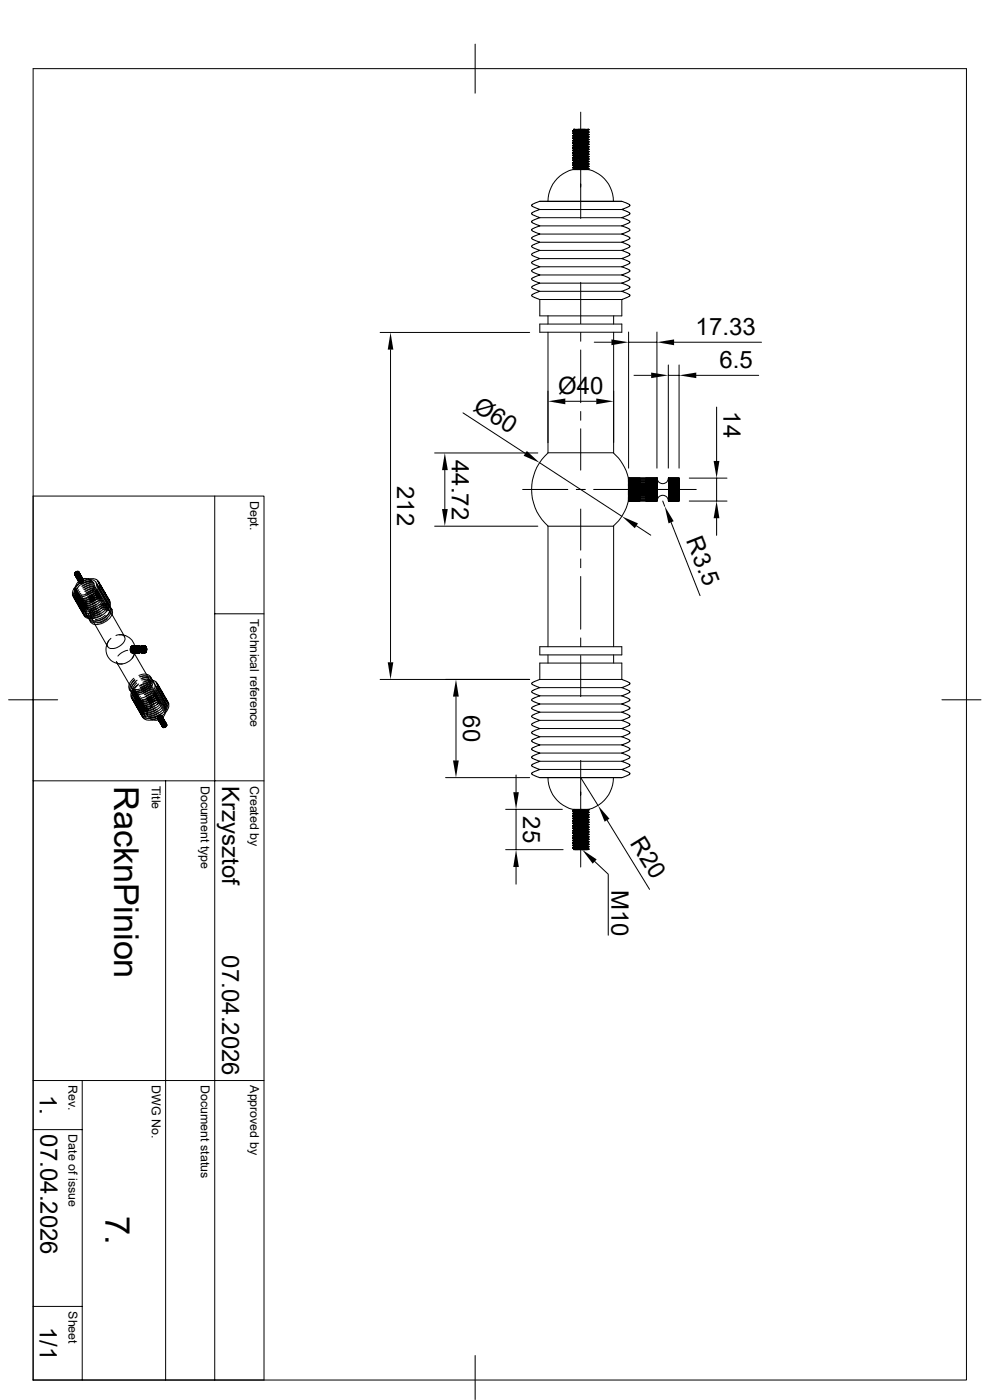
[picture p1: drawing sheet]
<svg xmlns="http://www.w3.org/2000/svg" width="210mm" height="297mm" viewBox="0 0 210 297" stroke-linecap="round" stroke-linejoin="round" font-family="sans-serif">
<defs><g id="words">
<g font-size="7.3">
<text x="24.2" y="166.7" transform="rotate(90 24.2 166.7)">RacknPinion</text>
<text x="22.4" y="258" transform="rotate(90 22.4 258)">7.</text>
</g>
<g font-size="5.1">
<text x="147.6" y="71.1">17.33</text>
<text x="118.4" y="83.6">Ø40</text>
<text x="152.6" y="78.1">6.5</text>
<text x="100.2" y="86.9" transform="rotate(33 100.2 86.9)">Ø60</text>
<text x="153.5" y="87.2" transform="rotate(90 153.5 87.2)">14</text>
<text x="95.8" y="97.6" transform="rotate(90 95.8 97.6)">44.72</text>
<text x="84.3" y="103.1" transform="rotate(90 84.3 103.1)">212</text>
<text x="145.5" y="114.6" transform="rotate(68 145.5 114.6)">R3.5</text>
<text x="98.3" y="151.8" transform="rotate(90 98.3 151.8)">60</text>
<text x="47.1" y="166.7" transform="rotate(90 47.1 166.7)">Krzysztof</text>
<text x="111" y="173.2" transform="rotate(90 111 173.2)">25</text>
<text x="133.6" y="178.9" transform="rotate(58 133.6 178.9)">R20</text>
<text x="129.8" y="188.8" transform="rotate(90 129.8 188.8)">M10</text>
<text x="47.1" y="202.7" transform="rotate(90 47.1 202.7)">07.04.2026</text>
<text x="8.4" y="232.3" transform="rotate(90 8.4 232.3)">1.</text>
<text x="8.6" y="240.7" transform="rotate(90 8.6 240.7)">07.04.2026</text>
<text x="8.4" y="281.4" transform="rotate(90 8.4 281.4)">1/1</text>
</g>
<g font-size="2.6">
<text x="53.1" y="106.3" transform="rotate(90 53.1 106.3)">Dept.</text>
<text x="53.1" y="131.3" transform="rotate(90 53.1 131.3)">Technical reference</text>
<text x="32.2" y="166.7" transform="rotate(90 32.2 166.7)">Title</text>
<text x="42.6" y="166.7" transform="rotate(90 42.6 166.7)">Document type</text>
<text x="53.1" y="166.7" transform="rotate(90 53.1 166.7)">Created by</text>
<text x="14.5" y="230.2" transform="rotate(90 14.5 230.2)">Rev.</text>
<text x="32.2" y="230.2" transform="rotate(90 32.2 230.2)">DWG No.</text>
<text x="42.6" y="230.2" transform="rotate(90 42.6 230.2)">Document status</text>
<text x="53.1" y="230.2" transform="rotate(90 53.1 230.2)">Approved by</text>
<text x="14.5" y="240.7" transform="rotate(90 14.5 240.7)">Date of issue</text>
<text x="14.5" y="278.2" transform="rotate(90 14.5 278.2)">Sheet</text>
</g>
</g></defs>
<g fill="none" stroke="#000" stroke-width=".21">
<path d="M7 14.6h198v278.2h-198zM100.8 9.4v10.4M121.5 35.6h.2M121.5 35.1h.2M121.5 34.6h.2M121.5 34l.2 .1M121.5 33.5l.2 .1M121.5 33l.2 .1M121.5 32.5h.2M121.5 32h.2M121.5 31.5h.2M121.5 30.9h.2"/>
<path d="M121.5 30.4h.2M121.5 29.9h.2M121.5 29.4h.2M121.5 28.8l.2 .1M121.5 28.3l.2 .1M121.5 27.8h.2M121.5 27.7l2 .2M121.5 28.2l2 .2M121.5 28.7l2 .2M121.5 29.3l2 .1M121.5 29.8l2 .1M121.5 30.3l2 .2"/>
<path d="M121.5 30.9l2 .1M121.5 31.4l2 .1M121.5 31.9l2 .1M121.5 32.4l2 .2M121.5 32.9l2 .2M121.5 33.4l2 .2M121.5 34l2 .1M121.5 34.5l2 .1M121.5 35l2 .1M121.5 35.6l.3 .2M121.5 35.1l.3 .2M121.5 34.6l.3 .2"/>
<path d="M121.5 34l.3 .2M121.5 33.5l.3 .2M121.5 33l.3 .2M121.5 32.5l.3 .1M121.5 32l.3 .1M121.5 31.5l.3 .1M121.5 30.9l.3 .2M121.5 30.4l.3 .2M121.5 29.9l.3 .2M121.5 29.4l.3 .1M121.5 28.8l.3 .2M121.5 28.3l.3 .2"/>
<path d="M121.5 27.8l.3 .2M121.5 27.7v.1M121.5 28.2v.1M121.5 28.7v.1M121.5 29.3h.1M121.5 29.8v.1M121.5 30.3v.1M121.5 30.9h.1M121.5 31.4v.1M121.5 31.9v.1M121.5 32.4v.1M121.5 32.9v.1"/>
<path d="M121.5 33.4v.1M121.5 34h.1M121.5 34.5v.1M121.5 35v.1M121.8 35.8l2.2 .2M121.8 35.9l.6 .1M121.8 35.3l-.3 .3M121.8 28v.1M121.8 28.5v.1M121.8 29v.1M121.8 29.5v.1M121.8 30.1h.1"/>
<path d="M121.8 30.6v.1M121.8 31.6v.1M121.8 32.1v.1M121.8 32.6v.2M121.8 33.2v.1M121.8 33.7v.1M121.8 34.2v.1M121.8 34.8h.1M121.8 35.3h.1M121.8 35.8v.1M121.8 35.8h.1M121.8 33.7h.1"/>
<path d="M121.8 33.2h.1M121.8 32.1h.1M121.8 31.6h.1M121.8 30.6h.1M121.8 29.5h.1M121.8 29h.1M121.8 28.5h.1M121.8 28h.1M121.8 34.3h.1M121.8 33.8h.1M121.8 33.3h.1M121.8 32.8h.1"/>
<path d="M121.8 32.2h.1M121.8 31.7h.1M121.8 31.2h.1M121.8 29.6h.1M121.8 28.6h.1M121.8 28.1h.1M121.8 27.6h.1M121.8 35.9l-.1 .1M121.8 27.6l-.3 .1M121.8 28.1l-.3 .1M121.8 28.6l-.3 .1M121.8 29.6l-.3 .2"/>
<path d="M121.8 30.1l-.3 .2M121.8 31.2l-.3 .2M121.8 31.7l-.3 .2M121.8 32.2l-.3 .2M121.8 32.8l-.3 .1M121.8 33.3l-.3 .1M121.8 33.8l-.3 .2M121.8 34.3l-.3 .2M121.8 34.8l-.3 .2M121.8 27.4h-.1h.2M121.9 27.4l-.1 .2M121.9 27.4h1.4"/>
<path d="M122.5 36h-.5a6.6 6.6 0 0 0-5.8 6.7M122.5 36h1.5M122.9 35.7l2 .2M122.9 35.2l2 .1M122.9 34.7l2 .1M122.9 34.2l2 .1M122.9 33.7l2 .1M122.9 33.1l2 .2M122.9 32.6l2 .1M122.9 32.1l2 .1M122.9 31.5l2 .2M122.9 31l2 .2"/>
<path d="M122.9 30.5l2 .1M122.9 30l2 .1M122.9 29.5l2 .1M122.9 29l2 .1M122.9 28.4l2 .2M122.9 27.9l2 .2M122.9 35.5l1.7 .1M122.9 35l1.7 .1M122.9 34.4l1.7 .2M122.9 33.9l1.7 .2M122.9 33.4l1.7 .1M122.9 32.9l1.7 .1"/>
<path d="M122.9 32.3l1.7 .2M122.9 31.8l1.7 .2M122.9 31.3l1.7 .2M122.9 30.8l1.7 .1M122.9 30.3l1.7 .1M122.9 29.8l1.7 .1M122.9 29.2l1.7 .2M122.9 28.7l1.7 .1M122.9 28.2l1.7 .1M122.9 27.6l1.7 .2M123 35.4l1.6 .1M123 34.8l1.6 .2"/>
<path d="M123 34.3l1.6 .2M123 33.8l1.6 .2M123 33.3l1.6 .1M123 32.8l1.6 .1M123 32.3l1.6 .1M123 31.7l1.6 .2M123 31.2l1.6 .2M123 30.7l1.6 .1M123 30.2l1.6 .1M123 29.6l1.6 .2M123 29.1l1.6 .2M123 28.6l1.6 .1"/>
<path d="M123 28.1l1.6 .1M123 27.6l1.6 .1M123.2 23.8v22.6M123.4 27.4l1.5 .1M124 36h.9M124.6 35.5l-2.8 .3M124.6 35l-2.8 .3M124.6 34.5l-2.8 .3M124.6 34l-2.8 .2M124.6 33.4l-2.8 .3M124.6 32.9l-2.8 .3M124.6 32.4l-2.8 .2"/>
<path d="M124.6 31.9l-2.8 .2M124.6 31.4l-2.8 .2M124.6 30.8l-2.6 .2-.2 .2M124.6 30.3l-2.8 .3M124.6 29.8l-2.8 .3M124.6 29.3l-2.8 .2M124.6 28.7l-2.8 .3M124.6 28.2l-2.8 .3M124.6 27.7l-2.8 .3M124.6 35.6l-2.8 .3M124.6 35.1l-2.8 .2M124.6 34.6l-2.8 .2"/>
<path d="M124.6 34.1l-2.8 .2M124.6 33.5l-2.8 .3M124.6 33l-2.8 .3M124.6 32.5l-2.8 .3M124.6 32l-2.8 .2M124.6 31.5l-2.8 .2M124.6 30.9l-2.8 .3M124.6 30.4l-2.6 .2-.5 .2M124.6 29.9l-2.8 .2M124.6 29.4l-2.8 .2M124.6 28.8l-2.6 .2-.5 .3M124.6 28.3l-2.8 .3"/>
<path d="M124.6 27.8l-2.8 .3M124.6 27.7v.1M124.6 28.2v.1M124.6 28.7v.1M124.6 29.3v.1M124.6 29.8v.1M124.6 30.3v.1M124.6 30.8v.1M124.6 31.4v.1M124.6 31.9v.1M124.6 32.4v.1M124.6 32.9v.1"/>
<path d="M124.6 33.4v.1M124.6 34v.1M124.6 34.5v.1M124.6 35v.1M124.6 35.5v.1M124.6 35.5h.1M124.6 35h.1M124.6 34h.1M124.6 33.4h.1M124.6 32.9h.1M124.6 32.4h.1M124.6 31.9h.1"/>
<path d="M124.6 31.4h.1M124.6 30.8h.1M124.6 30.3h.1M124.6 29.8h.1M124.6 29.3h.1M124.6 28.7h.1M124.6 28.2h.1M124.6 35.1h.1M124.6 35.1l.3 .2M124.6 34.6h.1M124.6 34.6l.3 .2M124.6 33.5h.1"/>
<path d="M124.6 33.5l.3 .2M124.6 33h.1M124.6 33l.3 .2M124.6 32.5l.3 .2M124.6 32h.1M124.6 32l.3 .1M124.6 31.5h.1M124.6 31.5l.3 .1M124.6 30.9h.1M124.6 30.9l.3 .2M124.6 30.4h.1M124.6 30.4l.3 .2"/>
<path d="M124.6 29.9h.1M124.6 29.9l.3 .2M124.6 29.4h.1M124.6 29.4l.3 .1M124.6 28.8h.1M124.6 28.8l.3 .2M124.6 28.3h.1M124.6 28.3l.3 .2M124.6 27.8h.1M124.6 27.8l.3 .2M124.7 27.4h.2M124.7 35.6l.2 .2"/>
<path d="M124.7 34l.2 .2M124.7 27.9l.2 .1M124.7 28.4l.2 .1M124.7 29h.2M124.7 29.5h.2M124.7 30l.2 .1M124.7 30.6h.2M124.7 31.1h.2M124.7 31.6h.2M124.7 32.1h.2M124.7 32.6l.2 .1M124.7 33.1l.2 .1"/>
<path d="M124.7 33.7h.2M124.7 34.2h.2M124.7 34.7l.2 .1M124.7 35.2l.2 .1M124.7 35.8h.2M124.9 36a7 7 0 0 1 5.2 6.7M124.9 35.9l-.9 .1M124.9 35.3l-3.4 .3M124.9 34.8l-3.4 .3M124.9 34.3l-3.4 .3M124.9 33.8l-3.4 .2M124.9 33.3l-3.4 .2"/>
<path d="M124.9 32.7l-3.4 .3M124.9 32.2l-3.4 .3M124.9 31.7l-3.4 .3M124.9 31.2l-3.4 .3M124.9 30.6l-3.4 .3M124.9 30.1l-3.4 .3M124.9 29.6l-3.4 .3M124.9 29.1l-3.4 .3M124.9 28.6l-3.4 .2M124.9 28.1l-3.4 .2M124.9 27.5l-3.4 .3M124.9 27.4l-3.1 .2"/>
<path d="M124.9 27.4l-3.4 .3M124.9 28l-3.4 .2M124.9 28.5l-3.4 .2M124.9 29l-3.4 .3M124.9 29.5l-3.4 .3M124.9 30.1l-3.4 .2M124.9 31.1l-3.4 .3M124.9 31.6l-3.4 .3M124.9 32.1l-3.4 .3M124.9 32.7l-3.4 .2M124.9 33.2l-3.4 .2M124.9 33.7l-3.4 .3"/>
<path d="M124.9 34.2l-3.4 .3M124.9 34.8l-3.4 .2M124.9 35.3l-3.4 .2 2 .2M124.9 35.8l-2.4 .2M124.9 35.9l-.1 .1M124.9 35.3l-.3 .2M124.9 34.8l-.3 .2M124.9 34.3l-.3 .2M124.9 33.8l-.3 .2M124.9 33.3l-.3 .1M124.9 32.8l-.3 .1M124.9 32.2l-.3 .2"/>
<path d="M124.9 31.7l-.3 .2M124.9 31.2l-.3 .2M124.9 30.6l-.3 .2M124.9 30.1l-.3 .2M124.9 29.6l-.3 .2M124.9 29.1l-.3 .2M124.9 28.6l-.3 .1M124.9 28.1l-.3 .1M124.9 27.6l-.3 .1M124.9 27.5h.1M124.9 28v.1M124.9 28.5v.1"/>
<path d="M124.9 29v.1M124.9 29.5v.1M124.9 30.1h.1M124.9 30.6h.1M124.9 31.1v.1M124.9 31.6v.1M124.9 32.1v.1M124.9 32.7h.1M124.9 33.2v.1M124.9 33.7v.1M124.9 34.2v.1M124.9 34.8h.1"/>
<path d="M124.9 35.3h.1M124.9 35.8v.1M114.5 58.3h17.4M114.5 56.6h17.4M114.5 54.9h17.4M114.5 53.1h17.4M114.5 51.4h17.4M114.5 49.7h17.4M114.5 47.9h17.4M114.5 46.2h17.4M114.5 44.4h17.4M114.5 42.7h17.4"/>
<path d="M114.5 58.3l-1.4 .6a.33 .33 0 0 0-.3 .4 .33 .33 0 0 0 .4 .2l1.3 .6M114.5 56.6l-1.4 .5a.33 .33 0 0 0-.3 .4 .33 .33 0 0 0 .4 .3l1.3 .5M114.5 54.9l-1.4 .5a.33 .33 0 0 0-.3 .4 .33 .33 0 0 0 .4 .2l1.3 .6M114.5 53.1l-1.3 .5a.37 .37 0 0 0-.4 .4 .37 .37 0 0 0 .4 .4l1.3 .5M114.5 51.4l-1.3 .5a.37 .37 0 0 0-.4 .4 .37 .37 0 0 0 .4 .3l1.3 .5M114.5 49.7l-1.3 .5a.37 .37 0 0 0-.4 .4 .37 .37 0 0 0 .5 .3l1.2 .5M114.5 47.9l-1.4 .6a.33 .33 0 0 0-.3 .3 .33 .33 0 0 0 .4 .3l1.3 .6M114.5 46.2l-1.5 .6a.31 .31 0 0 0-.2 .4 .31 .31 0 0 0 .4 .2l1.3 .5M114.5 44.4l-1.5 .6a.31 .31 0 0 0-.2 .4 .31 .31 0 0 0 .4 .2l1.3 .6M114.5 42.7l-1.5 .6a.31 .31 0 0 0-.2 .4 .31 .31 0 0 0 .4 .2l1.3 .5M114.5 42.7h1.7M116.2 42.7h15.7"/>
<path d="M123.2 59.9v8.8M131.9 58.3l1.5 .7a.29 .29 0 0 1 .2 .3 .29 .29 0 0 1-.4 .2l-1.3 .6M131.9 56.6l1.5 .6a.29 .29 0 0 1 .2 .4 .29 .29 0 0 1-.4 .2l-1.3 .5M131.9 54.9l1.5 .6a.29 .29 0 0 1 .2 .4 .29 .29 0 0 1-.4 .1l-1.3 .6M131.9 53.1l1.5 .6a.34 .34 0 0 1 .2 .4 .34 .34 0 0 1-.4 .3l-1.3 .5M131.9 51.4l1.5 .6a.34 .34 0 0 1 .2 .4 .34 .34 0 0 1-.4 .2l-1.3 .5M131.9 49.7l1.5 .5a.34 .34 0 0 1 .2 .5 .34 .34 0 0 1-.4 .2l-1.3 .5M131.9 47.9l1.4 .6a.33 .33 0 0 1 .3 .3 .33 .33 0 0 1-.4 .3l-1.3 .6M131.9 46.2l1.4 .5a.33 .33 0 0 1 .3 .4 .33 .33 0 0 1-.4 .3l-1.3 .5M131.9 44.4l1.4 .6a.33 .33 0 0 1 .3 .4 .33 .33 0 0 1-.4 .2l-1.3 .6M131.9 42.7l1.4 .6a.33 .33 0 0 1 .3 .3 .33 .33 0 0 1-.4 .3l-1.3 .5M80.6 70.5h31.8"/>
<path d="M82.8 74.2v66.3M114.5 68.7h17.4v1.8h-17.4zM114.5 63.5v3.5h17.4v-3.5M114.5 63.5h17.4M114.5 61.8h17.4M114.5 60.1h17.4M114.5 61.8l-1.4 .6a.33 .33 0 0 0-.3 .3 .33 .33 0 0 0 .4 .3l1.3 .5M114.5 60.1l-1.3 .5a.33 .33 0 0 0-.4 .3 .33 .33 0 0 0 .4 .4l1.3 .5M116.2 70.5v25.6h14v-25.6M116.2 67v1.7M123.2 70.5v1.9M123.2 74.3v11.1"/>
<path d="M126.1 72.6h3.6M130.2 67v1.7M131.9 61.8l1.4 .6a.31 .31 0 0 1 .3 .3 .31 .31 0 0 1-.4 .3l-1.3 .5M131.9 60.1l1.4 .6a.31 .31 0 0 1 .3 .3 .31 .31 0 0 1-.4 .3l-1.3 .5M133.3 70.4v28.9M133.3 72.6h6.1M134.5 79.6h3.6M139.4 70.4v28.9M141.8 77.4v21.9M141.8 79.6h2.3M143 72.6h18.5M144.1 77.4v21.9"/>
<path d="M147.7 79.6h13.3M92.2 96.1h21.9M94.4 99.7v8.3M98.2 87.6l13.2 8.6M114.5 98.2l17.5 11.4M116.2 96.1a10.4 10.4 0 0 0 0 15.5M119.9 85.1h6.6M123.2 87.3v1.9M123.2 91v8.7M130.1 96.1a10.4 10.4 0 0 1 3.2 5.3M152 86.4v11.4M7 105.2h49v187.6h-49"/>
<path d="M45.6 105.2v187.6M92.2 111.6h21.9M110.9 103.8h9.5M122.3 103.8h1.8M123.2 108v8.7M123.2 118.6v1.8M126 103.8h21.7M133.3 101.6v.1M133.3 101.6h.1M133.3 101.5v.1M133.3 101.5h.1M133.3 101.4v.1"/>
<path d="M133.3 101.4h.1M133.3 106.3h.1M133.3 106.1v.1M133.3 106v.1M133.3 106h.1M133.3 105.8v.1M133.3 105.7v.1M133.3 105h.1M133.3 104.8h.1M133.3 104.6v.2M133.3 104.4v.2M133.3 104.2v.2"/>
<path d="M133.3 104v.2M133.3 103.8v.1M133.3 103.5v.3M133.3 103.3v.2M133.3 103.1v.2M133.3 102.9v.2M133.3 102.9h.1M133.3 102.7v.2M133.3 102.7h.1M133.3 102.5v.2M133.3 102.4v.1M133.3 102.2v.1"/>
<path d="M133.3 102v.2M133.3 101.9v.1M133.3 101.8v.1M133.3 106.3a10.4 10.4 0 0 1-3.2 5.3M133.3 102.5h2.5M133.3 102.3l2.5 .1h-2.4M133.3 102l2.5 .1h-2.4M133.3 101.6h6.1M133.3 102h6.1M133.3 102.2h6.1M133.3 102.3h6.1M133.3 105.2h6.1"/>
<path d="M133.3 105.4h6.1M133.3 105.5h6.1M133.3 102.2h.1M133.3 105h6.1v.2M133.3 104.8h6.1v.2M133.3 105.5v.2M133.3 105.4v.1M133.3 105v.3M133.3 104.8v.2M133.3 101.4h6.1a1.19 1.19 0 0 0 1.2 1.2 1.19 1.19 0 0 0 1.2-1.2M133.3 102.5h6.1M133.3 101.8l.1 .1h2.4"/>
<path d="M133.3 101.5l.1 .3M133.3 101.9l.1 .1h2.4M133.3 101.4l.1 .3M133.3 101.4l.1 .4M133.3 101.6l.1 .5M133.3 101.8l.1 .1M133.3 102l.1 .1M133.3 102l.1 .2M133.3 102.2l.1 .3M133.3 102.3l.1 .1M133.3 102.5h.1M133.3 102.5l.1 .2"/>
<path d="M133.3 102.7l.1 .2M133.3 102.9l.1 .1M133.3 103.1h6.1M133.3 103.1l.1 .2M133.3 103.3h6.1M133.3 103.3l.1 .1M133.3 103.5h6.1M133.3 103.5l.1 .1M133.3 103.7h6.1M133.3 103.7v.3M133.3 104h6.1M133.3 104l.1 .1"/>
<path d="M133.3 104.2h6.1M133.3 104.2h.1M133.3 104.4h6.1M133.3 104.4h.1M133.3 104.6h6.1M133.3 104.6h.1M133.3 106.3h6.1M133.3 105.8h2.5M133.3 106.2l.1-.2 2.4 .1h-2.4l-.1 .2M133.3 106.1l.1-.1h2.4h-2.4l-.1 .2M133.4 105.7h2.4l-2.4 .1M133.4 105.5h2.4h-2.4"/>
<path d="M133.4 105.3h2.4l-2.4 .1M133.4 105.2h2.4h-2.4M133.4 102.2h2.4M133.4 102.2h.1M133.4 102.3v.1M133.4 102.5h.1M133.4 105.8l-.1 .1M133.4 105.5h-.1M133.4 101.6h2.4M133.4 105.9l-.1 .1M133.4 104.6h6M133.4 104.4h6"/>
<path d="M133.4 104.3h6M133.4 104.1h6M133.4 103.6h6M133.4 103.3h6M133.4 103h6M133.4 103.4h2.4M133.4 104.2v.1M133.4 105.5h.1M133.4 105.7h.1M133.4 103l-.1 .1M133.4 103.3h-.1M133.4 103.4l-.1 .1"/>
<path d="M133.4 103.6l-.1 .1M133.4 104.1l-.1 .1M133.4 104.2h2.4M133.4 104.3l-.1 .1M133.4 104.4l-.1 .2M133.4 104.6l-.1 .2M133.4 104.8l-.1 .2M133.4 105l-.1 .2M133.4 105.2h-.1M133.4 105.2l-.1 .2M133.4 105.3l-.1 .1M133.4 105.3l-.1 .2"/>
<path d="M133.4 105.5h2.4M133.4 105.5l-.1 .3M133.4 105.7h2.4M133.4 105.7l-.1 .1M133.4 105.7l-.1 .2M133.4 105.8l-.1 .2M133.4 105.9l-.1 .4M133.4 106.1l-.1 .2M133.4 101.8v.3M135 111.5l3 2M135.8 105.8l-2.4 .1M135.8 105.6l-2.5 .1"/>
<path d="M135.8 105.9h-2.4l-.1 .1M137 105.2h2.4M137 105.8h2.4M137 105.3h2.4M137 102.4h2.4M137 102.1h2.4M137 101.6h2.4M137 101.9h2.4M137 103.4h2.4M137 104.2h2.4M137 105.5h2.4M137 105.7h2.4"/>
<path d="M137 102h2.4M137 102.2h2.4M139.4 101.4v.2zM139.4 104.6h.1M139.4 104.4h.1M139.4 104v.1M139.4 103.7v.3M139.4 103.5v.1M139.4 103.3v.1M139.4 103.1v.2M139.4 102.9v.1M139.4 102.7v.2h-6.1"/>
<path d="M139.4 102.5v.2h-6.1M139.4 102.5h.1M139.4 102.3v.2M139.4 102.2v.2M139.4 102.2h.1M139.4 102v.2M139.4 102v.1M139.4 101.9v.2M139.4 101.9h.1M139.4 101.6v.2M139.4 101.6v.1M139.4 101.5v.2"/>
<path d="M139.4 101.5v.1M139.4 101.4v.2M139.4 101.9v.1M139.4 104.2v.1M139.4 104.2h.1M139.4 102.3v.1M139.4 106.2h-6.1M139.4 106.1h-6.1M139.4 101.5h-6.1M139.4 106.1v.2zM139.4 105.8v.2v-.1M139.4 105.7v.1"/>
<path d="M139.4 105.6v.2M139.4 105.5v.2M139.4 105.5h.1M139.4 105.3v.2M139.4 105.2v.2M139.4 104.6v.2M139.4 104.4v.2M139.4 104.3v.1M139.4 104.1v.1M139.4 103.6v.1M139.4 103.4v.1M139.4 103v.1"/>
<path d="M139.4 101.8v-.2v.3M139.4 103.3h.1M139.4 105.2h.1M139.4 105.6v.1M139.4 105.9v.2M139.4 106v.1M139.4 106v.2M139.4 106v.3M139.4 106.1v.2M139.4 103.4h-6l6 .1M139.4 105.7h.1M139.4 105.3v.1"/>
<path d="M139.4 103.5h.1M139.4 106.3a1.19 1.19 0 0 1 1.2-1.2 1.19 1.19 0 0 1 1.2 1.2M139.4 101.8h-6.1M139.4 105.6l-6.1 .1M139.4 101.9h-6.1M139.4 102.2h-2.4M139.4 105.8h-6.1M139.4 105.9h-6.1M139.4 106h-2.4M139.4 106h-6.1M140.6 106.3l.4 1.1M141.8 101.6h2.3h-2.3"/>
<path d="M141.8 101.8h2.3M141.8 105.8v.2M141.8 105.9v.1M141.8 105.9v.2M141.8 106v.1M141.8 106v.2M141.8 106v.3M141.8 106.1v.2M141.8 105.8v.1M141.8 105.7v.2M141.8 105.7v.1M141.8 105.6v.2"/>
<path d="M141.8 105.3v.2M141.8 105.2v.2M141.8 105v.2M141.8 104.8v.2M141.8 104.6v.2M141.8 104.4v.2M141.8 104.3v.1M141.8 104.2v.1M141.8 104.1v.1M141.8 104v.1M141.8 103.8v.2M141.8 103.7v.1"/>
<path d="M141.8 103.6v.1M141.8 103.5v.1M141.8 103.3v.1M141.8 103.1v.2M141.8 102.9v.1M141.8 102.7v.2M141.8 102.5v.2M141.8 102.3v.2M141.8 102.2v.2M141.8 102.2h.1M141.8 101.9v.2M141.8 101.9l2.3 .1"/>
<path d="M141.8 101.8v.1M141.8 101.6v.3M141.8 101.6v.2M141.8 101.6v.1M141.8 101.5v.2M141.8 101.5v.1M141.8 101.4v.2M141.8 101.9h.1M141.8 103.4v.1M141.8 105.5h.1M141.8 102.7h2.3v.2h-2.3M141.8 102.9h2.3v.1h-2.3"/>
<path d="M141.8 103h2.3l-2.3 .1M141.8 103.1h2.3v.2h-2.3M141.8 103.3h2.3h-2.3M141.8 103.3h2.3v.1h-2.3M141.8 103.4h2.3l-2.3 .1M141.8 103.5h2.3v.1h-2.3M141.8 103.6h2.3l-2.3 .1M141.8 103.7h2.3v.1h-2.3M141.8 104h2.3l-2.3 .1M141.8 104.1h2.3v.1h-2.3M141.8 104.2h2.3l-2.3 .1M141.8 104.3h2.3v.1h-2.3"/>
<path d="M141.8 104.4h2.3h-2.3M141.8 104.4h2.3v.2h-2.3M141.8 104.6h2.3h-2.3M141.8 104.6h2.3v.2h-2.3M141.8 104.8h2.3v.2h-2.3M141.8 105h2.3v.2h-2.3M141.8 105.2h2.3v.2h-2.3M141.8 105.4h2.3v.1h-2.3M141.8 105.5h2.3v.2h-2.3M141.8 105.6l2.3 .1v.1h-2.3M141.8 105.8h2.3l-2.3 .1M141.8 105.9h2.3v.1h-2.3"/>
<path d="M141.8 106h2.3l-2.3 .1M141.8 106.1h2.3l-2.3 .1M141.8 106.2h2.3l-2.3 .1M141.8 106h2.3M141.8 105.7h2.3M141.8 102.3v.1M141.8 102.5h.1M141.8 103v.1M141.8 103.3h.1M141.8 104.4h.1M141.8 104.6h.1M141.8 105.2h.1"/>
<path d="M141.8 105.3v.1M141.8 105.6v.1M141.8 105.3h2.3M141.8 105.2h2.3M141.8 102.4h2.3M141.8 102.1h2.3M141.8 101.4h2.3M141.8 102.2h2.3M141.8 102.3h2.3M141.8 104.2h2.3M141.8 106.3h2.3M141.8 105.5h2.3"/>
<path d="M141.8 105.8h2.3M141.8 106.1v.2zM141.8 101.4v.2zM141.8 101.5l2.3 .1h-2.3M141.8 101.4l2.3 .1h-2.3M141.8 101.6h2.3v.2M142.4 110.8l6.1 15.6M144.1 105.5h-2.3v.2M144.1 105.7l-2.3 .1M144.1 102.5v.2h-2.3M144.1 103.5h-2.3M144.1 103.8v.2h-2.3"/>
<path d="M144.1 102.5h-2.3M144.1 102h-2.3v.2h2.3M144.1 101.6h-2.3M144.1 101.9h-2.3M144.1 101.8v.7M146.2 101.4h8M146.2 106.3h8M152 101.4v4.9M152 109.9v3.7M15.8 121.7l.4-.4a.25 .25 0 0 1 .4 0 .25 .25 0 0 1 0 .4l-.2 .1M15.8 121.8v.1M15.9 121.7l.2 .1"/>
<path d="M15.9 121.8v-.3l.4-.2a.27 .27 0 0 1 .4 .2 .27 .27 0 0 1-.3 .3l-.1 .1a.22 .22 0 0 1-.3 0 .22 .22 0 0 1 .1-.4h.2a.3 .3 0 0 1 .4 .2 .3 .3 0 0 1-.3 .3 .23 .23 0 0 1-.4-.1 .23 .23 0 0 1 .3-.3v-.1a.31 .31 0 0 1 .5 .2 .31 .31 0 0 1-.3 .4 .25 .25 0 0 1-.4 0 .25 .25 0 0 1 .2-.4 .32 .32 0 0 1 .6 .1 .32 .32 0 0 1-.3 .4 .26 .26 0 0 1-.5-.1 .26 .26 0 0 1 .3-.3h.2a.26 .26 0 0 1 .3 .1 .26 .26 0 0 1-.2 .4l-.1 .1a.21 .21 0 0 1-.4 0 .21 .21 0 0 1 .1-.4h.1a.34 .34 0 0 1 .4-.1 .34 .34 0 0 1 .2 .4 .34 .34 0 0 1-.4 .2 .23 .23 0 0 1-.4-.2 .23 .23 0 0 1 .3-.3 .32 .32 0 0 1 .6 .1 .32 .32 0 0 1-.4 .5 .22 .22 0 0 1-.4 0 .22 .22 0 0 1 .2-.4l.2-.1a.28 .28 0 0 1 .4 .2 .28 .28 0 0 1-.3 .3 .26 .26 0 0 1-.3 .2 .26 .26 0 0 1-.1-.4 .26 .26 0 0 1 .3-.1l.3-.1 .2 .1-.1 .3-.3 .2a.22 .22 0 0 1-.3 0 .22 .22 0 0 1 .1-.4l.2-.1a.29 .29 0 0 1 .5 .3 .29 .29 0 0 1-.4 .3 .23 .23 0 0 1-.4-.1 .23 .23 0 0 1 .3-.3v-.1a.31 .31 0 0 1 .5 .2 .31 .31 0 0 1-.3 .4 .24 .24 0 0 1-.3 .1 .24 .24 0 0 1-.2-.3 .24 .24 0 0 1 .3-.2l.2-.1a.3 .3 0 0 1 .4 .3 .3 .3 0 0 1-.4 .3 .23 .23 0 0 1-.4-.1 .23 .23 0 0 1 .3-.3 .32 .32 0 0 1 .6 .1 .32 .32 0 0 1-.4 .4l-.2 .1M15.9 121.8h.1M15.9 122h.1M15.9 121.9h.1M16 124.8l-.2 .1a.17 .17 0 0 0 0 .2 .17 .17 0 0 0 .2 0l.2 .1-.3 .1 .5 .2a.16 .16 0 0 0-.3 .1 .16 .16 0 0 0 .2 .2l.3 .1-.3 .2 .5 .1-.3 .2 .5 .3a.19 .19 0 0 0-.2 0 .19 .19 0 0 0 0 .2 .19 .19 0 0 0 .2 .1h.3M16 122.1h.1M16 122.2h.1M16 122h.1M16 124.4l1.4-1.1 1.6-.5 1.4 .1 .4 .3 .3 .6-.1 .6-.3 .7-.5 .7-1 .7-1.7 .7h-.7l-.8-.2a1.6 1.6 0 0 1 0-2.6zM16.1 122.3h.1M16.1 122.4h.1M16.1 122.2h.1"/>
<path d="M16.2 122.3h.1M16.2 122.5l.1 .1M16.3 122.6h.1M16.3 122.4h.1M16.3 122.6v-.2l.2-.2a.39 .39 0 0 1 .7 0 .39 .39 0 0 1-.4 .6h-.5M16.3 121.8a.27 .27 0 0 0-.1 .4 .27 .27 0 0 0 .4-.1 .31 .31 0 0 0 .2-.5 .31 .31 0 0 0-.5 .1l-.3 .3M16.3 122.7v.1M16.4 121.4a.3 .3 0 0 1 .3 .3 .3 .3 0 0 1-.4 .3 .25 .25 0 0 1-.4-.1 .25 .25 0 0 1 .4-.3h.5M16.4 122.8v-.2l.4-.3a.32 .32 0 0 1 .5 .1 .32 .32 0 0 1-.2 .5l-.3 .1a.25 .25 0 0 1-.4-.1 .25 .25 0 0 1 .3-.3l.1-.2a.37 .37 0 0 1 .6 .3 .37 .37 0 0 1-.4 .4h-.4l-.1-.1M16.4 122.6h.1M16.4 122.9h.1M16.4 122.9v-.3l.4-.3a.37 .37 0 0 1 .6 .2 .37 .37 0 0 1-.4 .5h-.5"/>
<path d="M16.4 122.7l.1 .1M16.5 123h.1M16.5 121.2l-.5 .1-.2 .4M16.5 121.2l.2 .1M16.5 123l.2-.4 .3-.1a.32 .32 0 0 1 .5 .2 .32 .32 0 0 1-.3 .4l-.2 .1a.24 .24 0 0 1-.4 0 .24 .24 0 0 1 0-.3l.5-.3a.36 .36 0 0 1 .4 .4 .36 .36 0 0 1-.4 .3l-.3 .1-.2-.2M16.5 121.2l.2 .2M16.5 124.7l-.5 .9a.95 .95 0 0 0 .3 1.1M16.5 123.1h.1M16.6 122.3a.26 .26 0 0 1-.4-.2 .26 .26 0 0 1 .3-.2 .31 .31 0 0 1 .5 .1 .31 .31 0 0 1-.3 .4l-.4 .1M16.6 123.2h.1M16.6 123.3h.1M16.6 121.4h.1"/>
<path d="M16.6 123.1h.1M16.7 121.3v.2l-.2 .3-.4 .2-.3-.1M16.7 121.5h.1M16.7 121.3h.1M16.7 122.6a.26 .26 0 0 0 .1 .5 .26 .26 0 0 0 .3-.2 .3 .3 0 0 0 0-.5 .3 .3 0 0 0-.4 .1l-.2 .4M16.7 122.2a.3 .3 0 0 1 .5 .2 .3 .3 0 0 1-.4 .4 .26 .26 0 0 1-.4-.1 .26 .26 0 0 1 .3-.4h.4M16.7 121.4l-.4-.1-.4 .2a.28 .28 0 0 0 0 .4 .28 .28 0 0 0 .4-.1l.4-.4-.4 .4h-.4M16.7 121.4v.3l-.4 .3a.29 .29 0 0 1-.4-.1 .29 .29 0 0 1 .3-.4l.2-.1a.34 .34 0 0 1 .5 .2 .34 .34 0 0 1-.4 .4l-.4 .2-.2-.2M16.7 125.1l-.5 .8a.95 .95 0 0 0 .3 1.1M16.7 123.4h.1M16.8 121.4l-.1 .4-.2 .2-.4 .1-.2-.1M16.8 121.4l-.2-.1-.5 .1-.2 .2-.1 .3"/>
<path d="M16.8 123.5h.1M16.8 123.3h.1M16.8 121.6h.1M16.8 121.4h.1M16.8 121.5v.4l-.3 .2h-.5M16.8 121.5l-.1-.1-.4 .1-.4 .3v.2M16.8 123.4h.1M16.8 121.7v.1M16.8 121.5h.1M16.8 121.6l-.5-.1-.4 .5M16.8 121.6v.3l-.3 .3a.29 .29 0 0 1-.5-.1 .29 .29 0 0 1 .3-.4l.2-.1a.32 .32 0 0 1 .5 .2 .32 .32 0 0 1-.3 .4l-.2 .1a.28 .28 0 0 1-.4-.1 .28 .28 0 0 1 .2-.4l.3-.1 .4 .1-.1 .4-.3 .2a.29 .29 0 0 1-.5 0 .29 .29 0 0 1 .3-.4l.2-.2a.32 .32 0 0 1 .5 .2 .32 .32 0 0 1-.3 .4l-.2 .2a.27 .27 0 0 1-.4-.1 .27 .27 0 0 1 .3-.4l.3-.2 .3 .1M16.9 121.6l-.2 .5-.4 .2-.3-.1"/>
<path d="M16.9 121.6l-.2-.1-.4 .1-.3 .2v.3M16.9 123.5h.1M16.9 121.8h.1M16.9 121.6h.1M16.9 121.8l.1 .1-.3 .4h-.6M16.9 121.8l-.1-.2-.5 .2-.3 .2v.2M16.9 125.5l-.5 .8a.95 .95 0 0 0 .3 1.1M16.9 121.7v.1M17 121.9v.1M17 121.8v.3l-.2 .3-.3 .1-.3-.1M17 121.8h-.7l-.2 .5M17 122h.1"/>
<path d="M17 121.8h.1M17 124.1l-.7 1v.7M17.1 123.1l.4-.1a.29 .29 0 0 1 .2 .2 .29 .29 0 0 1-.1 .3 .37 .37 0 0 1-.5 .3 .37 .37 0 0 1-.3-.4zM17.1 122v.2l-.3 .3-.3 .1-.3-.1M17.1 122l-.2-.2-.4 .1-.3 .3v.2M17.1 122.1l-.3 .3a.25 .25 0 0 1-.3 .2 .25 .25 0 0 1-.1-.4l.2-.1a.3 .3 0 0 1 .4 0 .3 .3 0 0 1-.1 .5M17.1 122h.1M17.1 122v.3l-.3 .3a.3 .3 0 0 1-.6 0 .3 .3 0 0 1 .4-.4l.2-.2a.35 .35 0 0 1 .4 .4 .35 .35 0 0 1-.4 .3l-.1 .1a.26 .26 0 0 1-.4-.1 .26 .26 0 0 1 .2-.4l.3-.1h.4M17.1 122.2h.1M17.1 122.1v.4l-.3 .2-.5-.1M17.1 122.1l-.1-.1h-.4l-.3 .3-.1 .2M17.1 125.9l-.5 .8a.95 .95 0 0 0 .3 1.1"/>
<path d="M17.1 122v.1M17.1 122.3h.1M17.2 123.1a.3 .3 0 0 0-.3 .2 .3 .3 0 0 0 .2 .4 .3 .3 0 0 0 .3-.3 .31 .31 0 0 0 .1-.5 .31 .31 0 0 0-.5 .2h-.1a.23 .23 0 0 0 0 .4 .23 .23 0 0 0 .4-.1l.2-.1a.32 .32 0 0 0-.2-.5 .32 .32 0 0 0-.4 .2 .24 .24 0 0 0 0 .4 .24 .24 0 0 0 .3-.1 .31 .31 0 0 0 .3-.5 .31 .31 0 0 0-.6 .1l-.2 .2 .2 .2M17.2 122.2l.1 .3-.3 .3-.2 .1-.4-.1M17.2 122.4h.2M17.3 122.3l-.1 .4-.2 .2h-.6M17.3 122.3l-.2-.1-.5 .1-.2 .2-.1 .3M17.3 127l-.3 .1a.22 .22 0 0 0 .1 .2 .22 .22 0 0 0 .3 0l.1 .1M17.3 122.3h.1M17.3 122.5h.1M17.4 126.2l-.6 .9a.87 .87 0 0 0 .3 1M17.4 122.6h.1"/>
<path d="M17.4 122.5l-.2 .5-.4 .2-.2-.1M17.4 122.5l-.2-.1-.4 .1-.3 .2v.3M17.4 122.7h.1M17.4 122.5h.1M17.4 122.6l.1 .2-.3 .4h-.6M17.4 122.6l-.1-.1-.5 .1-.3 .3 .1 .2M17.5 122.8l-.2 .4a.27 .27 0 0 1-.5 .2 .27 .27 0 0 1 .1-.5h.2a.26 .26 0 0 1 .3-.1 .26 .26 0 0 1 0 .4M17.5 127.4h-.1a.18 .18 0 0 0-.3 .2 .18 .18 0 0 0 .3 .1h.3M17.5 122.8v.1M17.5 122.7l-.2 .5-.3 .2-.3-.1M17.5 122.7l-.2-.1-.5 .1-.2 .5M17.5 122.8v.4l-.4 .2a.28 .28 0 0 1-.4-.1 .28 .28 0 0 1 .3-.4h.2a.33 .33 0 0 1 .5 .2 .33 .33 0 0 1-.4 .4l-.1 .1a.3 .3 0 0 1-.5-.1 .3 .3 0 0 1 .4-.4l.1-.1a.33 .33 0 0 1 .5 .1 .33 .33 0 0 1-.3 .5 .31 .31 0 0 1-.6-.1 .31 .31 0 0 1 .4-.4h.4"/>
<path d="M17.5 122.8h-.5l-.4 .4M17.5 122.8l-.9 .5M17.5 122.9h.1M17.5 122.7h.1M17.6 122.8a1.74 1.74 0 0 1 2.3 1.7 2.76 2.76 0 0 1-3.4 1.5 2.02 2.02 0 0 1 .2-2.7M17.6 122.9v.2l-.3 .3-.4 .1-.2-.1M17.6 122.9l-.2-.2-.5 .2-.3 .2 .1 .2M17.6 126.6l-.5 .8a.95 .95 0 0 0 .2 1.1M17.6 122.9h.1M17.6 123.1l.1 .3-.4 .3M17.6 123.1h-.4a.25 .25 0 0 0-.3 .2 .25 .25 0 0 0 .3 .3l.2-.1a.32 .32 0 0 0 .1-.5 .32 .32 0 0 0-.5 .1 .24 .24 0 0 1-.4-.2 .24 .24 0 0 1 .3-.2l.2-.1a.31 .31 0 0 1 .4 .3 .31 .31 0 0 1-.4 .3l-.3 .1M17.6 123v.1"/>
<path d="M17.7 123l-.3 .5-.3 .1-.3-.1M17.7 123l-.2-.1h-.5l-.3 .5M17.7 122.9v.1M17.7 123.1v.3l-.4 .3M17.7 123.1l-.2-.2-.4 .1-.3 .3v.2M17.7 127.7l-.3 .2 .5 .2M17.7 123.1h.1M17.8 127l-.5 .8a.95 .95 0 0 0 .2 1.1M17.9 128.1l-.3 .2 .5 .2M18 127.3l-.5 .9a.95 .95 0 0 0 .2 1.1M18.1 123.5l.9-.2 .6 .1 .3 .3M18.1 128.5l-.3 .2 .5 .2"/>
<path d="M18.2 127.7l-.5 .8a.95 .95 0 0 0 .2 1.1M18.4 128.1l-.5 .8a.95 .95 0 0 0 .3 1.1M18.4 130.5l.4 .8M18.6 128.4l-.5 .9a.95 .95 0 0 0 .3 1.1M18.8 128.8l-.3 .5a1.16 1.16 0 0 0 .1 1.4M19.1 122.9a3.5 3.5 0 0 0-3.4 2.8 1.49 1.49 0 0 0 2.3 .7 3.5 3.5 0 0 0 2.5-2.5l-.2-.5a1.29 1.29 0 0 0-1.2-.4M19.3 131l.2 .4M19.3 126.3l-1.2 .6-.8 .1M19.4 123.3l-1.1 .2-1 .5M19.4 123.1l-1.2 .3-1.1 .6M19.5 126.7l-1.2 .6-.8 .1M19.6 123.7l-1.1 .2-1 .5"/>
<path d="M19.6 123.5l-1.3 .3-.9 .6M19.7 131.7l3.1 5.5v-.8l.7-1M19.7 127l-.7 .5-1.3 .2M19.8 129a2.11 2.11 0 0 0-1 2.3M19.8 124.1l-1.1 .1-1 .6M19.9 123.9l-1.5 .3-.8 .6M19.9 127.4l-1.1 .6-.9 .1M20 124.4l-1.1 .2-1 .5M20.1 124.2l-1.1 .3-1.2 .6M20.2 127.8l-1.2 .6-.9 .1M20.2 129.6a1.19 1.19 0 0 0-.8 1 1.19 1.19 0 0 0 .6 1.1l.2 .1M20.2 124.8l-1.1 .2-.9 .5"/>
<path d="M20.2 129.8a2.02 2.02 0 0 0-.9 2.2l-.3-.4M20.3 129a1.73 1.73 0 0 0-1 1.9M20.3 124.6l-1.3 .3-1 .6M20.4 128.1l-1.2 .6-.9 .2M20.4 123.7h.1a1.46 1.46 0 0 1-.3 1.9M20.4 125.2l-1.1 .1-.9 .6M20.5 125l-1.2 .2-1.1 .7M20.6 128.5a2.53 2.53 0 0 1-2.2 .7 .18 .18 0 0 1-.3 0 .18 .18 0 0 1 0-.3h.2M20.6 124a1.42 1.42 0 0 1-.2 2M20.6 123.3l.4 .3 .3 .6-.2 1-1.1 1.3-1.5 .8-.8 .3h-1l-.9-.6-.2-.4v-.6l.6-1.2M20.7 125.5l-1.1 .2-1 .5M20.7 125.3l-1.3 .3-1 .6"/>
<path d="M20.7 129.8a1.81 1.81 0 0 0-1 1.9M20.8 128.9l-1.2 .6-.8 .1M20.8 124.4l.1 .1a1.4 1.4 0 0 1-.3 1.8M20.8 123.7l.5 .4 .2 .4-.2 1.1-1.2 1.4-1.3 .7-1 .2h-.7l-1-.4-.3-.4v-.7l.6-1.2M20.9 125.9l-1.1 .2-1 .5M20.9 125.7l-1.2 .3-1.1 .6M21 129.2l-1.2 .6-.8 .2M21 124.8h.1a1.46 1.46 0 0 1-.3 1.9M21 124l.5 .3 .2 .6-.2 1.1-1.1 1.2-1.5 .9-1.6 .2-1-.4-.3-.6v-.5l.6-1.2M21.1 126.3l-1.1 .1-1 .6M21.1 128.7a1.99 1.99 0 0 1 2.5 .4 2.88 2.88 0 0 1-2.4 2.9 1.45 1.45 0 0 1-2.3-.9l.4-1 .7-.7M21.1 126.1l-1.3 .3-1 .6"/>
<path d="M21.2 129.6l-.7 .4-1.3 .3M21.3 129a1.23 1.23 0 0 1 1.9 .6l-.1 .6M21.3 125.1v.1a1.46 1.46 0 0 1-.3 1.9M21.3 124.4l.4 .3 .2 .6-.2 1.1-1 1.2-1.6 .8-1.4 .3-.7-.1-.6-.5-.2-.4v-.5l.6-1.3M21.3 126.7l-1.1 .1-1 .5M21.3 128.6a1.03 1.03 0 0 1 1.2-.1 1.03 1.03 0 0 1 .4 1M21.3 126.4l-1.2 .3-1.1 .6M21.4 130l-1.2 .6-.8 .1M21.5 125.5v.1a1.4 1.4 0 0 1-.3 1.8M21.5 124.8l.6 .6v.7l-.2 .6-1.2 1.4-1.6 .8-1.5 .1-1-.5-.2-.4v-.6l.7-1.2M21.5 127l-1.1 .2-1 .5M21.5 126.8l-1.1 .2-1.1 .7"/>
<path d="M21.6 130.4l-1.2 .5-.8 .2M21.7 125.9h.1a1.4 1.4 0 0 1-.4 1.9M21.7 125.1l.4 .3 .3 .5-.3 1.2-1.1 1.3-1.5 .8-1.6 .2-1-.4-.3-.6v-.5l.7-1.2M21.7 127.4l-1.1 .2-1 .5M21.8 129.3a1.12 1.12 0 0 1 1.6 .9v.1M21.9 126.2l.1 .1a1.46 1.46 0 0 1-.4 1.9M21.9 125.5l.6 .7 .1 .6-.2 .6-.9 1.1-1.6 1-1.7 .3-.5-.1-.6-.4-.3-.5v-.5l.7-1.3M22.1 126.6a1.42 1.42 0 0 1-.3 2M22.1 125.9l.6 .6 .1 .7-.2 .6-1.1 1.3-1.6 .9-1.7 .1-.9-.5-.2-.4v-.6l.6-1.2M22.3 127a1.31 1.31 0 0 1-.2 1.9M22.4 130.5l-1.1 .7-1.1 .2M22.4 126.3l.5 .4 .1 .3-.1 .8-.3 .6-1 1.1-1.3 .8-1.8 .2-.9-.4-.3-.6v-.5l.6-1.2"/>
<path d="M22.5 127.3l.1 .1a1.46 1.46 0 0 1-.3 1.9M22.6 126.6l.3 .3 .3 .5-.2 1.1-1.1 1.3-1.5 .9-1.6 .2-.7-.2-.4-.4-.2-.4v-.5l.6-1.3M22.6 136.8a3.1 3.1 0 0 0 3.3 4M22.7 127.7l.1 .1a1.46 1.46 0 0 1-.3 1.9M22.8 131.2l-1.1 .8-1 .2M22.8 127l.4 .3 .2 .5-.2 1.1-.8 1.1-1.8 1-1.4 .3-.7-.2-.6-.4-.2-.4v-.5l.6-1.3M22.9 127.9l.4 .8a1.94 1.94 0 0 0-2.4-.3M22.9 128.9l.2 .4M23.1 135.9l-.5 .9M23.1 130.1a3.2 3.2 0 0 1-2.9 1.6M23.3 128.7a2.03 2.03 0 0 1-1.1 2.3 3.3 3.3 0 0 1-3 .6l-.4-.4M23.3 129.7l3.2 5.4a1.42 1.42 0 0 0-1.9-.3"/>
<path d="M23.6 129l.2 .4a2.18 2.18 0 0 0-2.5-.3M23.7 129.4a2.03 2.03 0 0 1-1.1 2.3 3.3 3.3 0 0 1-3 .6l-.3-.3M25.3 134.7h.9M26.2 134.7a3.1 3.1 0 0 1 2.4 2.3M26.4 135.1a1.74 1.74 0 0 1-1.2 2.1 1.81 1.81 0 0 1-2.3 0M27.1 138a3.4 3.4 0 0 0-2.1 1.2M27.6 137.7v.1M27.6 137.8h.1M27.6 137.7h.1M27.6 137.6l.1 .1M27.6 137.7h2.7M27.7 138l1.5 .1"/>
<path d="M27.7 137.5l1.5 .1M27.7 137.5h.1M27.7 137.4l2.7 .1M27.7 137.4h.1M27.7 137.9l2.6-.1-.5 .1M27.7 138l-.1 .1M27.7 138h.1M27.7 137.9v.1M27.7 137.9h2.7M27.7 137.9h1.5M27.7 137.4l1.5 .1M27.7 137.9h.1"/>
<path d="M27.7 137.8h.1M27.7 137.7h.1M27.7 137.6h.1M27.7 138h2.7h-.6M27.8 137.5h.1M27.8 138.1h.1M27.8 138h.1M27.8 137.4h.1M27.8 137.3h.1M27.8 138.2v.1M27.8 138.2h3.2M27.8 137.3h1.5"/>
<path d="M27.8 137.2l1.5 .1M27.8 137.3h3.3M27.8 137.2h2M27.8 137.2h1.5M27.8 137.2v.1M27.8 137.2h.1M27.8 138.3h.1M27.9 137.2h.1M27.9 137.1l1.5 .1M27.9 137.1h.1M27.9 138.4v.1M27.9 138.4h.1"/>
<path d="M27.9 138.3h.1M27.9 138.5h1.8M27.9 137.1v.1M27.9 137.1h1.6M28 137.1h.1M28 138.5h.1M28 137.1h1.5M28.1 138.4l1.5 .1M28.1 137h.1M28.1 138.5h.1M28.1 137l1.5 .1M28.1 137v.1"/>
<path d="M28.1 139.6a3.4 3.4 0 0 1-2.2 1.2M28.2 137.1h1.5M28.2 137.1h.1M28.2 138.4l-.1 .1 1.4-.1M28.2 137.2h1.6M28.2 138.3l.2 .5-.3 .8M28.2 137.1l1.5 .1M28.2 138.4v.1M28.3 137.2h1.5M28.3 138.3h1.5M28.4 137.2l1.4 .1M28.4 138.4l3.1 5.4-.6-.4-1.3 .2"/>
<path d="M28.4 138.2v.1M28.4 138.2h1.5zM28.4 137.5h1.5M28.4 138.1h1.5zM28.4 138.1h1.5M28.4 138l1.6-.1zM28.4 137.6l1.5 .1M28.4 138l1.5 .1M28.5 137.8l1.5 .1M28.5 137.9h1.4M28.5 138l1.4 .1M28.5 137.6l1.4 .1"/>
<path d="M28.5 137.7h1.5M28.6 138.5l-.5 1.1M28.6 137v1.5M29.1 137.7l.1 .1M29.1 137.8l.1 .1M29.2 137.5h.1M29.2 137.6h.1M29.2 137.7h.1M29.2 137.8h.1M29.2 137.9h.1M29.2 138h.1M29.2 137.9v.1"/>
<path d="M29.2 137.9h-.1M29.2 137.5v.2M29.2 138.1h.1M29.2 138.2l-1.5-.1 2.7 .1h-.6M29.3 137.3h.1M29.3 138.1h.1M29.3 138.2h.1M29.3 137.3l-1.6 .1 3.3 .1M29.3 137.4h-1.6M29.3 138.2v.1M29.3 138.2h-.1M29.3 137.2h.1"/>
<path d="M29.3 138.3h.1M29.3 137.2v.1M29.3 138.3v.1M29.4 138.4l-1.5 .1M29.4 137.2h.1M29.4 138.3h.1M29.4 138.4h.1M29.4 137.1h-1.5h1.9M29.4 138.3l-.1 .1M29.4 138.3l-1.5 .1M29.4 137.1h.1M29.4 137.2h-.1"/>
<path d="M29.5 137.1h.1M29.5 138.4h.1M29.5 137.1l-.1 .1M29.5 137v.1M29.5 138.4l-1.6 .1M29.5 137h-1.4M29.5 137l.2 .1M29.6 137.1h.1M29.6 138.5h.1M29.6 138.4h.1M29.6 137v.1M29.6 138.4v.1"/>
<path d="M29.6 137h-1.5M29.6 137h-1.6l1.5 .1M29.6 138.4l-1.4 .1M29.6 138.4l-1.5 .1M29.6 138.4l.1 .1M29.7 137.1h.1M29.7 138.4h.1M29.7 137.2h.1M29.7 138.3h.1M29.7 137.8h.6M29.7 137.1v.1M29.7 138.5h-1.5"/>
<path d="M29.7 137.8l.1 .1M29.7 137.7l.1 .1M29.8 137.5h.6zM29.8 137.6h.6M29.8 137.7l.5-.1-2.7 .1M29.8 137.9h.5h-.5M29.8 137.9h.1M29.8 137.8h.1M29.8 137.7h.1M29.8 137.6h.1M29.8 137.5h.1M29.8 137.2h.1"/>
<path d="M29.8 138.3h.1M29.8 138.1l.6 .1-.6-.1M29.8 138h.1M29.8 137.8h-.1M29.8 137.1v.1M29.8 137.1l-.1 .1M29.8 137.6h.6l-.6-.1v.2M29.8 138h.6M29.8 137.9v.1M29.8 138.3v.1M29.8 138.4h-1.6l1.5 .1M29.8 138.4h-1.9"/>
<path d="M29.8 137.4l.5 .1M29.8 138.1h.1M29.8 137.3h.1M29.8 137.4h.1M29.8 137.4h.6h-.6M29.8 137.2h-1.5M29.8 137.4l.1 .3-.1 .4h.1l-.1-.1 .1-.6zM29.8 137.4l.6 .1M29.8 137.2h-1.9h1.4M29.8 138.3h-1.4M29.8 137.3v.1M29.8 137.2v.1"/>
<path d="M29.8 137.3h-1.4l1.5 .1M29.8 138.2l.1 .1M29.8 138.2h.1M29.8 137.2h-2M29.8 138.2l-1.4 .1M29.8 137.3l.6 .1M29.8 137.2l.6 .1M29.8 138.2v.1M29.9 137.2h.1M29.9 138.1h-1.5v.2h1.5M29.9 138.2v.1M29.9 137.2l.5 .1"/>
<path d="M29.9 138.3v.1M29.9 137.4h-1.5l1.5 .1M29.9 137.1v.3M29.9 137.1l.1 .1M29.9 138.1v.1M29.9 138h-1.5M29.9 137.7h.1M29.9 137.4v.1M29.9 137.8l.1 .1M29.9 137.5h.1M29.9 137.1l.6 .1M29.9 137.5h-1.5h1.6"/>
<path d="M30 137.1h.1M30 137.1v.1M30 137.1h.9M30 137.1l.5 .1M30 138.4h.1M30 138.3l-.1 .1M30 137.5l-1.6 .1 1.5-.1M30 137.7v.1h-1.5M30 137.5h-2.3M30 137.7h-2.4M30 137.9h-.1M30 137.8l-1.5-.1 1.5 .1"/>
<path d="M30 137.1l.6 .1M30 138.5h.1M30 138.4l.9 .1M30 138.4v.1M30 137.8l-2.4 .1M30.1 137.1h.1M30.1 137.1h.5M30.1 138.5l.5-.1-.5 .1M30.1 138.5h.1M30.1 137l.5 .1M30.1 137v.1M30.1 138.4v.1"/>
<path d="M30.1 138.5h.5M30.1 137l.7 .1M30.1 138.4l.2 .1M30.2 137v.1M30.2 137l-.1 .1M30.2 137.1h.1M30.3 138.5h.5M30.3 137.1h.1M30.3 138l-.5 .1M30.3 138h-.5M30.3 137.5h.1M30.3 137.6h.1"/>
<path d="M30.3 137.7h.1M30.3 137.8h.1M30.3 137.9h.1M30.3 138.4v.1M30.3 137.6h-.5M30.3 137.7h-.5M30.3 137.7l-.5 .1M30.3 137.1v.1M30.3 137.8h-.6M30.4 138l-.6 .1M30.4 138.3l-.1 .1M30.4 137.5h.1"/>
<path d="M30.4 138h.1M30.4 138.1h.1M30.4 137.4h.1M30.4 137.1v.2M30.4 137.9l-.6 .1M30.4 138.2l-.6 .1M30.4 137.3h.1M30.4 138.2h.1M30.4 138.3h.1M30.4 137.2h-.5M30.4 137.2h.1M30.4 137.2v.1"/>
<path d="M30.4 137.3l.1 .1M30.5 138.1l.5 .1M30.5 137.2h.1M30.5 138.3h.1M30.5 138.2l-.1 .1h-.5M30.5 138.3h-.6M30.5 137.9h.6M30.5 137.8h.7M30.5 138.3l-.6 .1M30.5 138h.1M30.5 138v.1M30.5 138h.6"/>
<path d="M30.5 138.3h-.5M30.5 138.4h.1M30.5 137.4l.6 .1M30.5 137.7h.1M30.5 137.8h.1M30.5 137.9l.1 .1M30.5 137.8l.1 .1M30.5 137.7l.1 .1M30.5 137.5h.1M30.5 137.6h.6v.3M30.6 137.9h.5M30.6 137.1h.1"/>
<path d="M30.6 138.4h.1M30.6 138.4l-.6 .1M30.6 137.5l-.1 .1M30.6 138.4h-.6M30.6 137.8h-.1M30.6 137.5h-.1M30.6 137.6l-.1 .1M30.6 137.9h-.1M30.6 137v.1M30.6 137.1l-.1 .1M30.7 137.1h.1M30.7 138.4h.1"/>
<path d="M30.7 137h-.5M30.7 138.4l.1 .1M30.7 138.5h-.6M30.8 138.4l-.1 .1M30.8 138.4v.1M30.8 137.1h.1M30.8 138.4h.1M30.8 138.5h.1M30.9 137.1h.1M30.9 137.2h.1M30.9 138.3h.1M30.9 137.1v.1"/>
<path d="M30.9 138.3v.1M30.9 137.3h.1M30.9 137.2h-.9M30.9 137.2l.1 .1M30.9 138.3h-3.1M31 137.2h-1.1M31 137.3h.1M31 137.4h.1M31 138.2h.1M31 138.2l-3.2 .1M31 138.2l-.1 .2M31 137.3v.1"/>
<path d="M31 137.5h.1M31 138.1h.1M31 138h.1M31 138.2v.1M31.1 137.6h.1M31.1 137.7h.1M31.1 137.8h.1M31.1 137.9h.1M31.1 138h.1M31.1 138l-.1 .1M31.1 138.1h-.6M31.1 137.5h-.6"/>
<path d="M31.1 137.7h-.6M31.1 137.8h-.6M31.1 137.5v.1M31.2 137.7h-.7M45.6 130.2h10.4M114.5 137.2h17.4v1.7h-17.4zM116.2 137.2v-25.6h14v25.6M116.2 138.9v1.8M123.2 122.3v11.2M123.2 135.3v1.9M123.2 139.1v8.7M130.2 138.9v1.8"/>
<path d="M1.8 148.5h10.4M24.7 140.3l.3 .5 .9 .1M24.7 140.5l3.2 5.4-.1-.8 .8-.9M27.9 146.9l.4 .7M28.1 146.3l.2 .3M28.4 143.9l-1 1.2M28.4 146.3l-.3 .2 .4 .2a.16 .16 0 0 0-.2 .2 .16 .16 0 0 0 .3 .1l.2 .1-.2 .1a.22 .22 0 0 0 0 .2 .22 .22 0 0 0 .3 0h.1a.18 .18 0 0 0-.3 .2 .18 .18 0 0 0 .3 .1l.3 .1-.4 .2 .5 .2a.18 .18 0 0 0-.2 0 .18 .18 0 0 0 0 .3 .18 .18 0 0 0 .2 0h.3M28.6 144.3a1.98 1.98 0 0 0-1 2.2l-.2-.3M28.9 146.3l-.5 .9a.87 .87 0 0 0 .3 1M29 144.9a1.18 1.18 0 0 0-.3 2.1l.3 .1M29.1 144.3a1.73 1.73 0 0 0-1 1.9M29.1 146.6l-.5 .9a.95 .95 0 0 0 .3 1.1"/>
<path d="M29.3 145.4a2.08 2.08 0 0 0-1 2.2M29.3 147l-.5 .9a.95 .95 0 0 0 .3 1.1M29.5 143.3a1.7 1.7 0 0 1 2.5 .7 3.5 3.5 0 0 1-4.3 2.5 1.05 1.05 0 0 1-.3-1.4M29.5 147.4l-.3 .5a1.16 1.16 0 0 0 .1 1.5M29.7 143.6a2.05 2.05 0 0 1 2.4 .3M29.7 148.5l-.2 .1a.18 .18 0 0 0 0 .3 .18 .18 0 0 0 .2 0h.2M29.8 147.7l-.4 .6a1.16 1.16 0 0 0 .1 1.4M29.9 148.9l-.4 .2 .6 .2M29.9 144l1.4-.2 .9 .3M30 148.1l-.4 .5a1.16 1.16 0 0 0 .1 1.5M30.1 144.3l.7-.2a.97 .97 0 0 1 1.2 .6 .97 .97 0 0 1-.5 1.2 3.3 3.3 0 0 1-2.5 1.1M30.1 149.3l-.3 .2 .5 .1"/>
<path d="M30.1 143.8a1.01 1.01 0 0 1 1.2 0 1.01 1.01 0 0 1 .5 1M30.2 148.5l-.4 .5a1.16 1.16 0 0 0 .1 1.5M30.3 149.6l-.3 .3 .5 .1M30.4 148.8l-.1 .2a1.29 1.29 0 0 0-.2 1.8M30.5 150l-.3 .2 .5 .2M30.5 144.5l1.3-.2 .8 .1 .5 .3 .4 .6-.1 .7-.3 .6-.6 .8-1 .8-1.1 .4-1.1 .2-.8-.2-.6-.5-.1-.9 .2-.7 .7-.8 .7-.6M30.6 149.2l-.1 .2a1.29 1.29 0 0 0-.1 1.8M30.8 149.6l-.1 .2a1.29 1.29 0 0 0-.1 1.8M31 149.9l-.1 .2a1.34 1.34 0 0 0-.1 1.8M31.1 145.8l-1 .7-1.1 .2M31.2 150.3l-.1 .2a1.29 1.29 0 0 0-.1 1.8M31.5 143.8a1.74 1.74 0 0 1-1.2 2.1 1.81 1.81 0 0 1-2.4 0"/>
<path d="M31.7 147.9l-1.2 .5-.8 .1M31.7 144.2l.2 .4M31.8 144.9l-1.1 .2-1 .4M31.8 144.7l-1.2 .2-1.1 .6M31.9 148.2l-.7 .4-1.3 .3M31.9 143.6l.2 .3M32 145.2l-1.1 .2-1 .5M32 145l-1.1 .3-1.1 .6M32.1 143.9a2.03 2.03 0 0 1-1.1 2.4 3.3 3.3 0 0 1-3 .6l-.4-.4M32.1 148.6l-1.2 .5-.8 .2M32.2 144.1a1.83 1.83 0 0 1-1 2.5 2.7 2.7 0 0 1-3.3 .3 1.87 1.87 0 0 1 .9-2.2M32.2 145.6l-1.1 .2-1 .5"/>
<path d="M32.3 149.8a1.81 1.81 0 0 0-1.1 2l.5 .6 .7 .3M32.3 145.4l-1 .2-1.3 .7M32.3 149l-1.1 .5-.9 .1M32.3 144.3l.5 .7a2.05 2.05 0 0 0-2.5-.3M32.4 146l-1.1 .2-.9 .4M32.5 145.8l-1.3 .2-1 .6M32.6 149.3l-1.2 .6-.9 .1M32.6 146.3l-1.1 .2-.9 .5M32.7 146.1l-1.4 .4-.9 .5M32.8 145.1a2.03 2.03 0 0 1-1.2 2.3 3.3 3.3 0 0 1-2.9 .6l-.4-.4M32.8 149.7l-.8 .4-1.3 .3M32.8 145.2h.1a1.46 1.46 0 0 1-.3 2"/>
<path d="M32.9 146.7l-1.2 .2-.9 .5M32.9 146.5l-1.3 .3-1 .6M33 150.1a3.1 3.1 0 0 1-2.2 .6l-.4-.1 .3-.2M33 145.5l.1 .1a1.4 1.4 0 0 1-.3 1.9M33.1 147.1l-1.1 .2-1 .4M33.1 144.9l.3 .1 .3 .7v.6l-.3 .7-1.1 1.1-1.3 .7-1 .3h-.8l-1-.5-.2-.5v-.5l.6-1.2M33.1 146.9l-1.1 .2-1.2 .6M33.2 150.5l-1.2 .5-.8 .1M33.2 145.9l.1 .1a1.41 1.41 0 0 1-.3 1.9M33.3 147.4l-1.1 .3-1 .4M33.3 145.2l.4 .3 .2 .5-.2 1.2-1.2 1.3-1.4 .8-1.6 .2-.6-.2-.5-.4-.2-.9 .6-1.3M33.3 149.4a1.01 1.01 0 0 1 1.1-.1 1.01 1.01 0 0 1 .5 1"/>
<path d="M33.3 147.2l-1.2 .3-1.1 .6M33.4 150.8l-.7 .4-1.3 .3M33.4 146.3h.1a1.46 1.46 0 0 1-.3 2M33.5 147.8l-1.1 .2-.9 .5M33.5 145.6l.6 .6v.7l-.1 .5-.9 1.2-1.8 1-1.5 .3-.6-.2-.6-.4-.2-.5v-.5l.6-1.2M33.5 152.5h.1M33.5 152.3l.5-.3a.3 .3 0 0 1 .4 0 .3 .3 0 0 1-.1 .4M33.5 152.3l.3-.3a.29 .29 0 0 1 .5 0 .29 .29 0 0 1-.2 .4M33.5 147.6l-1.1 .3-1.2 .6M33.5 152.4h.1M33.5 152.6h.1M33.6 152.5h.1"/>
<path d="M33.6 152.7h.1M33.7 152.8l.1-.4 .4-.1a.35 .35 0 0 1 .4 .3 .35 .35 0 0 1-.4 .4h-.4l-.1-.1M33.7 151.2l-1.2 .5-.9 .1M33.7 146.6a1.42 1.42 0 0 1-.3 2M33.7 152.6v.1M33.7 152.8h.1M33.7 148.2l-1.1 .2-.9 .5M33.7 146l.6 .6v.7l-.1 .5-.9 1.2-1.9 1-1.6 .2-1-.5-.2-1 .7-1.2M33.7 152.7h.1M33.7 148l-.9 .2-1.3 .6M33.7 153h.2M33.8 152a.23 .23 0 0 0-.3 .2 .23 .23 0 0 0 .2 .3"/>
<path d="M33.8 152.8v.1M33.8 153v.1M33.9 151.6l-1.2 .5-.9 .1M33.9 147a1.31 1.31 0 0 1-.3 2M33.9 153.2h.1M33.9 148.5l-1.1 .3-.9 .4M33.9 146.3l.4 .3 .2 .5v.6l-.3 .8-1.1 1.1-1.3 .7-1.7 .3-.9-.4-.3-.5-.1-.6 .7-1.2M33.9 153v.1M33.9 153.3h.1M34 148.3l-1.2 .3-1.1 .6M34 153.2h.1M34 152.4a.27 .27 0 0 0-.2 .5 .27 .27 0 0 0 .5-.1 .31 .31 0 0 0 .1-.5 .31 .31 0 0 0-.5 .1l-.2 .2"/>
<path d="M34 153.4h.1M34 152.1a.28 .28 0 0 1 .4 .2 .28 .28 0 0 1-.3 .3 .26 .26 0 0 1-.5-.1 .26 .26 0 0 1 .4-.3l.4 .1M34 153.3h.1M34 153.5h.1M34.1 153.5v-.3l.2-.2a.39 .39 0 0 1 .7 .1 .39 .39 0 0 1-.4 .5h-.5M34.1 151.9l-1.2 .6-.9 .1M34.1 147.4l.3 .6a1.71 1.71 0 0 1-.6 1.4M34.1 153.4h.1M34.1 148.9l-1.1 .2-.9 .5M34.1 146.7l.4 .3 .3 .5v.5l-.3 .8-.9 1-1.5 .9-1.7 .3-.9-.4-.4-.5-.1-.6 .7-1.3M34.1 153.6h.1M34.2 151.8l-.5 .1a.34 .34 0 0 0-.2 .6 .34 .34 0 0 0 .5-.1l.4-.4"/>
<path d="M34.2 151.8l-.5 .2-.2 .3M34.2 151.8l.2 .2-.1 .2M34.2 153.7l.2-.4 .3-.1a.34 .34 0 0 1 .5 .2 .34 .34 0 0 1-.4 .4l-.1 .1a.29 .29 0 0 1-.5-.1 .29 .29 0 0 1 .3-.4l.1-.1a.37 .37 0 0 1 .6 .2 .37 .37 0 0 1-.4 .5h-.4l-.1-.1M34.2 151.8l.2 .2M34.2 153.7h.1M34.2 153a.24 .24 0 0 1-.4-.1 .24 .24 0 0 1 .3-.3 .32 .32 0 0 1 .5 .1 .32 .32 0 0 1-.4 .4h-.2M34.2 153.6h.1M34.2 153.8h.2M34.3 153.9l.2-.4 .3-.1a.32 .32 0 0 1 .5 .1 .32 .32 0 0 1-.3 .5l-.2 .1a.24 .24 0 0 1-.3 .1 .24 .24 0 0 1-.1-.3l.5-.4 .4 .1v.3l-.3 .3-.4 .1-.2-.2M34.3 147.8l.2 .3a1.65 1.65 0 0 1-.5 1.6M34.3 152v.1M34.3 153.7v.1"/>
<path d="M34.3 153.9v.1M34.3 152.4l-.1 .2a.26 .26 0 0 1-.5 .1 .26 .26 0 0 1 .1-.4l.3-.1a.29 .29 0 0 1 .4 .2 .29 .29 0 0 1-.3 .3 .24 .24 0 0 1-.4 .1 .24 .24 0 0 1 .2-.4l.2-.1a.3 .3 0 0 1 .3 .3 .3 .3 0 0 1-.3 .3 .23 .23 0 0 1-.4-.1 .23 .23 0 0 1 .2-.3l.1-.1a.3 .3 0 0 1 .5 .1 .3 .3 0 0 1-.3 .5 .24 .24 0 0 1-.4 0 .24 .24 0 0 1 .2-.4 .31 .31 0 0 1 .5 0 .31 .31 0 0 1-.3 .5 .25 .25 0 0 1-.4-.1 .25 .25 0 0 1 .3-.3 .28 .28 0 0 1 .5 .1 .28 .28 0 0 1-.3 .4h-.1a.21 .21 0 0 1-.3 0 .21 .21 0 0 1 .1-.3l.1-.1a.34 .34 0 0 1 .4-.1 .34 .34 0 0 1 .2 .5 .34 .34 0 0 1-.5 .1 .23 .23 0 0 1-.3-.2 .23 .23 0 0 1 .3-.2l.2-.1a.3 .3 0 0 1 .4 .3 .3 .3 0 0 1-.4 .3l-.1 .1a.2 .2 0 0 1-.3-.1 .2 .2 0 0 1 .1-.3l.3-.1a.3 .3 0 0 1 .4 .2 .3 .3 0 0 1-.4 .3 .23 .23 0 0 1-.4-.1 .23 .23 0 0 1 .3-.3h.2a.27 .27 0 0 1 .4 .1 .27 .27 0 0 1-.3 .4 .26 .26 0 0 1-.3 .1 .26 .26 0 0 1-.2-.2 .26 .26 0 0 1 .3-.3h.1a.31 .31 0 0 1 .5 .2 .31 .31 0 0 1-.4 .4 .23 .23 0 0 1-.4-.1 .23 .23 0 0 1 .2-.3l.2-.1a.3 .3 0 0 1 .4 .2 .3 .3 0 0 1-.3 .3l-.3 .1M34.3 152.4a.35 .35 0 0 0-.2-.4 .35 .35 0 0 0-.4 .3 .21 .21 0 0 0-.1 .3 .21 .21 0 0 0 .4 0M34.3 151.3l-1.4 .8-.7 .1M34.3 147.1l.5 .3 .2 .5v.5l-.3 .8-1.3 1.3-1.2 .6-1.4 .2-.8-.1-.5-.4-.2-.9 .2-.7 .4-.6M34.3 151.9h.1M34.4 152l-.2 .3-.3 .2h-.3l-.1-.2M34.4 153.3a.25 .25 0 0 0-.1 .4 .25 .25 0 0 0 .4-.1 .33 .33 0 0 0 .1-.6 .33 .33 0 0 0-.5 .2l-.1 .3M34.4 152.8a.3 .3 0 0 1 .4 .2 .3 .3 0 0 1-.3 .4 .26 .26 0 0 1-.4 0 .26 .26 0 0 1 .2-.4h.5M34.4 152l-.1 .3-.4 .3h-.4v-.2M34.4 152v.4l-.4 .3a.29 .29 0 0 1-.5-.2 .29 .29 0 0 1 .3-.4l.5-.1 .2 .3M34.4 154.1h.1"/>
<path d="M34.4 153.9v.1M34.4 152v.1M34.4 154.1l.1 .1M34.5 154.1h.1M34.5 152.3l-.3 .4-.5 .1M34.5 152.3l-.1-.2h-.4l-.3 .2a.26 .26 0 0 0 0 .4 .26 .26 0 0 0 .4-.1l.2-.2M34.5 152.3l-.4 .4-.4 .1M34.5 148.1a1.31 1.31 0 0 1-.3 2M34.5 152.4h.1M34.5 152.1h-.1M34.5 152.3v.2l-.3 .3-.2 .2-.3-.2M34.5 152.3l-.5-.1-.3 .2v.4"/>
<path d="M34.5 152.3l-.1-.2-.5 .1a.36 .36 0 0 0-.2 .6M34.5 152.3l-.3 .5-.5 .1v-.1M34.5 154.3h.4M34.5 147.4l.3 .2 .4 .7v.5l-.4 .8-1 1.1-1.3 .7-1 .3h-.9l-.9-.5-.2-1 .3-.8 .3-.4M34.5 154.2h.1M34.5 152.5h.1M34.5 152.3h.1M34.6 152.4l-.1 .3-.3 .3h-.5M34.6 152.4l-.1-.1h-.5l-.3 .3v.2M34.6 152.4h.1M34.6 152.6h.1M34.7 152.5l-.2 .5-.4 .2-.3-.1"/>
<path d="M34.7 152.5l-.2-.1-.5 .1-.3 .5M34.7 152.7h.1M34.7 152.5h.1M34.7 152.6l.1 .2-.3 .4h-.6M34.7 152.6l-.1-.1-.6 .1-.2 .3v.2M34.7 148.5l.3 .6a1.59 1.59 0 0 1-.5 1.4M34.7 152.6h.1M34.8 152.8l-.4 .4a.25 .25 0 0 1-.4 0 .25 .25 0 0 1 .2-.4l.1-.1a.26 .26 0 0 1 .4 .1 .26 .26 0 0 1-.1 .4M34.8 152.7l-.6-.1-.2 .3a.26 .26 0 0 0 0 .4 .26 .26 0 0 0 .4-.1l.2-.2a.34 .34 0 0 0 0-.5 .34 .34 0 0 0-.5 .1 .32 .32 0 0 0-.3 .5 .32 .32 0 0 0 .6-.1h.1a.36 .36 0 0 0 .1-.6 .36 .36 0 0 0-.6 .1l-.3 .4M34.8 152.7v.3l-.4 .3a.3 .3 0 0 1-.5 0 .3 .3 0 0 1 .3-.5l.2-.1a.32 .32 0 0 1 .5 .1 .32 .32 0 0 1-.3 .5l-.1 .1a.29 .29 0 0 1-.5-.1 .29 .29 0 0 1 .3-.4h.6M34.8 147.8l.4 .3 .2 .5v.6l-.3 .7-1.1 1.2-1.4 .7-1.6 .3-.6-.2-.6-.4-.1-.5v-.6l.6-1.1M34.8 152.7v.3l-.3 .2-.2 .2-.3-.1"/>
<path d="M34.8 152.7h-.7l-.2 .5M34.8 152.9h.1M34.8 152.7h.1M34.8 152.8l.1 .2-.3 .4-.4 .1-.2-.1M34.8 152.8l-.1-.1-.5 .1-.2 .2v.3M34.8 152.8h.1M34.9 153.8h.4M34.9 153.8h-.1a.24 .24 0 0 0-.3 .3 .24 .24 0 0 0 .3 .2l.2-.1a.32 .32 0 0 0 .3-.5 .32 .32 0 0 0-.6 0 .26 .26 0 0 0-.2 .4 .26 .26 0 0 0 .5 0 .33 .33 0 0 0 .1-.6 .33 .33 0 0 0-.5 .1l-.1 .1a.25 .25 0 0 0 0 .4 .25 .25 0 0 0 .4-.1l.2-.2a.31 .31 0 0 0-.1-.4 .31 .31 0 0 0-.5 .1 .21 .21 0 0 0-.2 .2 .21 .21 0 0 0 .2 .2M34.9 153.8h-.1a.31 .31 0 0 0-.2 .5 .31 .31 0 0 0 .5-.1 .35 .35 0 0 0 .2-.6 .35 .35 0 0 0-.6 .1l-.3 .4M34.9 152.9v.3l-.4 .3a.3 .3 0 0 1-.5-.1 .3 .3 0 0 1 .3-.4l.3-.1a.33 .33 0 0 1 .4 .2 .33 .33 0 0 1-.3 .4l-.2 .2a.28 .28 0 0 1-.4-.3 .28 .28 0 0 1 .3-.3h.1a.35 .35 0 0 1 .6 .2 .35 .35 0 0 1-.4 .4l-.5 .1v-.1M34.9 149.7l.2 .7v.8M34.9 153l-.1 .3-.3 .2h-.4"/>
<path d="M34.9 153l-.1-.2-.4 .1-.4 .2v.3M34.9 148.9l.3 .6a1.71 1.71 0 0 1-.5 1.3M34.9 153.1v.1M34.9 152.9v.1M35 148.2l.4 .3 .2 .5v.7l-.3 .6-1.2 1.3-1.2 .6-1.6 .2-.7-.1-.5-.4-.2-.3v-.6l.6-1.3M35 153.2h.1M35 153h-.1M35.1 153.2l-.1 .3-.2 .2-.4 .1-.2-.1M35.1 153.2l-.2-.2-.6 .2-.2 .4M35.1 153.3v.1M35.1 153.2h.1M35.1 153.3l-.2 .5-.3 .1-.4-.1"/>
<path d="M35.1 153.3l-.5-.1-.3 .2-.1 .3M35.1 151.1a2.1 2.1 0 0 1-2.7 1.6M35.1 153.2v.1M35.1 153.5l-.2 .4a.28 .28 0 0 1-.3 .2 .28 .28 0 0 1-.2-.3 .28 .28 0 0 1 .3-.3 .26 .26 0 0 1 .4 0 .26 .26 0 0 1 0 .4M35.1 149.2a1.42 1.42 0 0 1-.2 2M35.1 153.5h.1M35.2 153.4v.3l-.2 .2-.4 .2-.3-.1M35.2 153.4l-.5-.1-.4 .2-.1 .3M35.2 148.5l.3 .3 .3 .5-.1 .9-.9 1.4-1.5 .9-1.1 .3h-.9l-.8-.4-.4-.5v-.6l.6-1.2M35.2 153.6h.1M35.2 153.4h.1M35.2 153.5v.3l-.2 .3h-.6"/>
<path d="M35.2 153.5l-.1-.1-.6 .1-.2 .3v.2M35.2 153.5h.1M35.3 153.8v.3l-.4 .2M35.3 153.8h-.5a.27 .27 0 0 0-.3 .2 .27 .27 0 0 0 .2 .3 .27 .27 0 0 0 .4-.2 .29 .29 0 0 0 0-.5 .29 .29 0 0 0-.4 .2 .25 .25 0 0 1-.4-.2 .25 .25 0 0 1 .3-.3 .28 .28 0 0 1 .4 0 .28 .28 0 0 1-.1 .5l-.4 .1M35.3 153.7h.1M35.3 153.6v.3l-.2 .2-.3 .2-.3-.1M35.3 153.6h-.7l-.2 .5M35.3 153.6h.1M35.3 153.7v.3l-.4 .3M35.3 153.7l-.1-.1-.4 .1-.3 .2v.3M80.6 144.1h31.8M96.7 147.8v13.5"/>
<path d="M114.5 159.8h17.4M114.5 158h17.4M114.5 156.3h17.4M114.5 154.6h17.4M114.5 152.8h17.4M114.5 151.1h17.4M114.5 149.4h17.4M114.5 147.6h17.4M114.5 145.9h17.4M114.5 144.1h17.4M114.5 144.1v-3.4h17.4v3.4M114.5 159.8l-1.5 .6a.28 .28 0 0 0-.2 .3 .28 .28 0 0 0 .3 .3l1.4 .5"/>
<path d="M114.5 158l-1.5 .6a.3 .3 0 0 0-.2 .4 .3 .3 0 0 0 .3 .2l1.4 .6M114.5 156.3l-1.5 .6a.28 .28 0 0 0-.2 .4 .28 .28 0 0 0 .3 .2l1.4 .5M114.5 154.6l-1.5 .6a.28 .28 0 0 0-.2 .3 .28 .28 0 0 0 .3 .2l1.4 .6M114.5 152.8l-1.5 .7a.28 .28 0 0 0-.2 .3 .28 .28 0 0 0 .3 .2l1.4 .6M114.5 151.1l-1.4 .5a.35 .35 0 0 0-.3 .5 .35 .35 0 0 0 .4 .2l1.3 .5M114.5 149.4l-1.4 .5a.35 .35 0 0 0-.3 .4 .35 .35 0 0 0 .4 .3l1.3 .5M114.5 147.6l-1.4 .6a.35 .35 0 0 0-.3 .4 .35 .35 0 0 0 .4 .2l1.3 .6M114.5 145.9l-1.3 .5a.33 .33 0 0 0-.4 .3 .33 .33 0 0 0 .4 .4l1.3 .5M114.5 144.1l-1.4 .6a.33 .33 0 0 0-.3 .4 .33 .33 0 0 0 .4 .2l1.3 .6M131.9 159.8l1.4 .6a.3 .3 0 0 1 .3 .3 .3 .3 0 0 1-.3 .3l-1.4 .5M131.9 158l1.4 .6a.3 .3 0 0 1 .3 .3 .3 .3 0 0 1-.3 .3l-1.4 .6M131.9 156.3l1.4 .6a.3 .3 0 0 1 .3 .3 .3 .3 0 0 1-.3 .3l-1.4 .5"/>
<path d="M131.9 154.6l1.4 .6a.3 .3 0 0 1 .3 .3 .3 .3 0 0 1-.3 .2l-1.4 .6M131.9 152.8l1.4 .6a.3 .3 0 0 1 .3 .3 .3 .3 0 0 1-.3 .3l-1.4 .6M131.9 151.1l1.4 .6a.3 .3 0 0 1 .3 .3 .3 .3 0 0 1-.3 .3l-1.4 .5M131.9 149.4l1.4 .5a.3 .3 0 0 1 .3 .4 .3 .3 0 0 1-.3 .2l-1.4 .6M131.9 147.6l1.4 .6a.3 .3 0 0 1 .3 .4 .3 .3 0 0 1-.3 .2l-1.4 .6M131.9 145.9l1.5 .6a.29 .29 0 0 1 .2 .4 .29 .29 0 0 1-.3 .2l-1.4 .5M131.9 144.1l1.4 .6a.31 .31 0 0 1 .3 .4 .31 .31 0 0 1-.4 .2l-1.3 .6M199.8 148.5h8.3M7 165.7h49M35.1 165.7v127.1M94.5 165h17.9M107.3 171.7h12"/>
<path d="M109.5 164.4v3.7M109.5 171.7v8.6M114.5 165h17.4M114.5 163.2h17.4M114.5 161.5h17.4M114.5 163.2l-1.6 .8a.31 .31 0 0 0 0 .4 .31 .31 0 0 0 .3 .1l1.3 .5M114.5 161.5l-1.5 .6a.28 .28 0 0 0-.2 .4 .28 .28 0 0 0 .3 .2l1.4 .5M114.5 165h1.7M116.2 165h15.7M116.2 165a6.7 6.7 0 0 0 5.6 6.7h3.1M121.5 179.9l.2 .1M121.5 179.4l.2 .1"/>
<path d="M121.5 178.9h.2M121.5 178.4h.2M121.5 177.8l.2 .1M121.5 177.3l.2 .1M121.5 176.8h.2M121.5 176.3h.2M121.5 175.8h.2M121.5 175.3h.2M121.5 174.7l.2 .1M121.5 174.2h.2M121.5 173.7h.2M121.5 173.1l.2 .1"/>
<path d="M121.5 172.6l.2 .1M121.5 172.1h.2M121.5 172l2 .2M121.5 172.6l2 .1M121.5 173.1l2 .1M121.5 173.6l2 .1M121.5 174.1l2 .1M121.5 174.6l2 .2M121.5 175.2l2 .1M121.5 175.7l2 .1M121.5 176.2l2 .2M121.5 176.7l2 .2"/>
<path d="M121.5 177.2l2 .2M121.5 177.8l2 .1M121.5 178.3l2 .1M121.5 178.8l2 .1M121.5 179.3l2 .2M121.5 179.8l2 .2M121.5 179.9l.3 .2M121.5 179.4l.3 .2M121.5 178.9l.3 .2M121.5 178.4l.3 .1M121.5 177.8l.3 .2M121.5 177.3l.3 .2"/>
<path d="M121.5 176.8l.3 .2M121.5 176.3l.3 .1M121.5 175.8l.3 .1M121.5 175.3l.3 .1M121.5 174.7l.3 .2M121.5 174.2l.3 .2M121.5 173.7l.3 .2M121.5 173.1l.3 .2M121.5 172.6l.3 .2M121.5 172.1l.3 .2M121.5 172v.1M121.5 172.6h.1"/>
<path d="M121.5 173.1h.1M121.5 173.6v.1M121.5 174.1v.1M121.5 174.6v.1M121.5 175.2h.1M121.5 175.7v.1M121.5 176.2v.1M121.5 176.7v.1M121.5 177.2v.1M121.5 177.8h.1M121.5 178.3v.1M121.5 178.8v.1"/>
<path d="M121.5 179.3v.1M121.5 179.8v.1M121.7 171.7h.1M121.8 179.6h.1M121.8 179.1h.1M121.8 178.5h.1M121.8 178h.1M121.8 177.5h.1M121.8 171.7v.2M121.8 172.3v.1M121.8 172.8v.1M121.8 173.3v.1"/>
<path d="M121.8 173.8v.1M121.8 174.4v.1M121.8 174.9v.1M121.8 175.9v.1M121.8 176.4v.1M121.8 177v.1M121.8 177.5v.1M121.8 178v.1M121.8 178.5v.1M121.8 179.1v.1M121.8 179.6v.1M121.8 176.4h.1"/>
<path d="M121.8 175.9h.1M121.8 174.9h.1M121.8 174.4h.1M121.8 173.9h.1M121.8 173.3h.1M121.8 172.8h.1M121.8 172.3h.1M121.8 171.7h.1M121.8 179.7h.1M121.8 179.2h.1M121.8 178.1h.1M121.8 177.6h.1"/>
<path d="M121.8 177.1h.1M121.8 176.5h.1M121.8 176h.1M121.8 175.5h.1M121.8 174.5h.1M121.8 172.9h.1M121.8 172.4h.1M121.8 172.4l-.3 .2M121.8 172.9l-.3 .2M121.8 173.4l-.3 .2M121.8 173.9l-.3 .2M121.8 174.5l-.3 .1"/>
<path d="M121.8 175.5l-.3 .2M121.8 176l-.3 .2M121.8 176.5l-.3 .2M121.8 177.1l-.3 .1M121.8 177.6l-.3 .2M121.8 178.1l-.3 .2M121.8 179.2l-.3 .1M121.8 179.7l-.3 .1M121.9 171.7h-.1M122.9 179.5l2 .2M122.9 179l2 .2M122.9 178.5l2 .1"/>
<path d="M122.9 178l2 .1M122.9 177.4l2 .2M122.9 176.9l2 .1M122.9 176.4l2 .1M122.9 175.9l2 .1M122.9 175.3l2 .2M122.9 174.8l2 .2M122.9 174.3l2 .2M122.9 173.8l2 .1M122.9 173.3l2 .1M122.9 172.8l2 .1M122.9 172.2l2 .2"/>
<path d="M122.9 179.8l1.7 .1M122.9 179.3l1.7 .1M122.9 178.7l1.7 .2M122.9 178.2l1.7 .2M122.9 177.7l1.7 .1M122.9 177.2l1.7 .1M122.9 176.7l1.7 .1M122.9 176.1l1.7 .2M122.9 175.6l1.7 .2M122.9 175.1l1.7 .2M122.9 174.6l1.7 .1M122.9 174.1l1.7 .1"/>
<path d="M122.9 173.5l1.7 .2M122.9 173l1.7 .1M122.9 172.5l1.7 .1M122.9 172l1.7 .1M123 179.7l1.6 .1M123 179.2l1.6 .1M123 178.6l1.6 .2M123 178.1l1.6 .2M123 177.6l1.6 .2M123 177.1l1.6 .1M123 176.6l1.6 .1M123 176l1.6 .2"/>
<path d="M123 175.5l1.6 .2M123 175l1.6 .1M123 174.5l1.6 .1M123 173.9l1.6 .2M123 173.4l1.6 .2M123 172.9l1.6 .2M123 172.4l1.6 .2M123 171.9l1.6 .1M123.2 161.3v22.6M123.2 165l3.7 5.9M123.3 171.7l-1.5 .1-.3 .2M123.4 171.7l1.5 .1"/>
<path d="M124.6 179.8l-2.8 .3M124.6 179.3l-2.8 .3M124.6 178.8l-2.8 .3M124.6 178.3l-2.8 .2M124.6 177.8l-2.8 .2M124.6 177.2l-2.8 .3M124.6 176.7l-2.8 .3M124.6 176.2l-2.8 .2M124.6 175.7l-2.8 .2M124.6 175.1l-2.6 .2-.2 .2M124.6 174.6l-2.8 .3M124.6 174.1l-2.8 .3"/>
<path d="M124.6 173.6l-2.8 .2M124.6 173.1l-2.8 .2M124.6 172.6l-2.8 .2M124.6 172l-2.8 .3M124.6 179.9l-2.8 .3M124.6 179.4l-2.8 .3M124.6 178.9l-2.8 .3M124.6 178.4l-2.6 .2-.5 .2M124.6 177.8l-2.8 .3M124.6 177.3l-2.8 .3M124.6 176.8l-2.8 .3M124.6 176.3l-2.8 .2"/>
<path d="M124.6 175.8l-2.8 .2M124.6 175.3l-2.8 .2M124.6 174.7l-2.6 .2-.5 .2M124.6 174.2l-2.8 .3M124.6 173.7l-2.8 .2M124.6 173.1l-2.8 .3M124.6 172.6l-2.8 .3M124.6 172.1l-2.8 .3M124.6 172.6h.1M124.6 173.1h.1M124.6 174.1v.1M124.6 174.6v.1"/>
<path d="M124.6 175.1v.2M124.6 175.7v.1M124.6 176.2v.1M124.6 176.7v.1M124.6 177.2v.1M124.6 177.8h.1M124.6 178.3v.1M124.6 178.8v.1M124.6 179.3v.1M124.6 179.8v.1M124.6 179.8h.1M124.6 179.3h.1"/>
<path d="M124.6 178.3h.1M124.6 176.7h.1M124.6 176.2h.1M124.6 175.7h.1M124.6 175.1h.1M124.6 174.6h.1M124.6 174.1h.1M124.6 179.9h.1M124.6 179.9l.3 .2M124.6 179.4h.1M124.6 179.4l.3 .2M124.6 178.9h.1"/>
<path d="M124.6 178.9l.3 .2M124.6 177.8l.3 .2M124.6 177.3h.1M124.6 177.3l.3 .2M124.6 176.8l.3 .2M124.6 176.3h.1M124.6 176.3l.3 .1M124.6 175.8h.1M124.6 175.8l.3 .1M124.6 175.3l.3 .1M124.6 174.7h.1M124.6 174.7l.3 .2"/>
<path d="M124.6 174.2h.1M124.6 174.2l.3 .2M124.6 173.7h.1M124.6 173.7l.3 .2M124.6 173.1l.3 .2M124.6 172.6l.3 .2M124.6 172.1h.1M124.6 172.1l.3 .2M124.7 171.7h.2M124.7 172l-.1 .1M124.7 173.6l-.1 .1M124.7 178.4l.2 .1"/>
<path d="M124.7 172.3h.2M124.7 172.8h.2M124.7 173.3h.2M124.7 173.8l.2 .1M124.7 174.3l.2 .1M124.7 174.8l.2 .1M124.7 175.4h.2M124.7 175.9h.2M124.7 176.4h.2M124.7 177h.2M124.7 177.5h.2M124.7 178h.2"/>
<path d="M124.7 178.5h.2M124.7 179l.2 .1M124.7 179.5l.2 .1M124.8 171.7h.1M124.9 179.7l-3.4 .2M124.9 179.2l-3.4 .2M124.9 178.6l-3.4 .3M124.9 178.1l-3.4 .3M124.9 177.6l-3.4 .2M124.9 177l-3.4 .3M124.9 176.5l-3.4 .3M124.9 176l-3.4 .3"/>
<path d="M124.9 175.5l-3.4 .3M124.9 175l-3.4 .3M124.9 174.5l-3.4 .2M124.9 173.9l-3.4 .3M124.9 173.4l-3.4 .3M124.9 172.9l-3.4 .2M124.9 172.4l-3.4 .2M124.9 171.8l-3.4 .3M124.9 171.7l-3.4 .3M124.9 172.3l-3.4 .3M124.9 172.8l-3.4 .3M124.9 173.3l-3.4 .3"/>
<path d="M124.9 173.9l-3.4 .2M124.9 174.4l-3.4 .2M124.9 174.9l-3.4 .3M124.9 175.4l-3.4 .3M124.9 175.9l-3.4 .3M124.9 176.4l-3.4 .3M124.9 177l-3.4 .2M124.9 177.5l-3.4 .3M124.9 178l-3.4 .3M124.9 178.5l-3.4 .3M124.9 179.1l-3.4 .2M124.9 179.6l-3.4 .2"/>
<path d="M124.9 179.7l-.3 .1M124.9 179.2l-.3 .1M124.9 178.6l-.3 .2M124.9 178.1l-.3 .2M124.9 177.6l-.3 .2M124.9 177.1l-.3 .1M124.9 176.5l-.3 .2M124.9 176l-.3 .2M124.9 175.5l-.3 .2M124.9 175l-.3 .1M124.9 174.5l-.3 .1M124.9 173.9l-.3 .2"/>
<path d="M124.9 173.4l-.3 .2M124.9 172.9l-.3 .2M124.9 172.4l-.3 .2M124.9 171.9l-.3 .1M124.9 171.8h.1M124.9 172.3v.1M124.9 172.8v.1M124.9 173.3v.1M124.9 173.9h.1M124.9 174.4v.1M124.9 174.9v.1M124.9 175.4v.1"/>
<path d="M124.9 175.9v.1M124.9 176.4v.1M124.9 177h.1M124.9 177.5v.1M124.9 178v.1M124.9 178.6h.1M124.9 179.1v.1M124.9 179.6v.1M128.8 174l9 14.7M130.1 165a7 7 0 0 1-5.2 6.7M131.9 163.2l1.4 .6a.34 .34 0 0 1 .3 .4 .34 .34 0 0 1-.4 .3l-1.3 .5M131.9 161.5l1.4 .6a.3 .3 0 0 1 .3 .3 .3 .3 0 0 1-.3 .3l-1.4 .5"/>
<path d="M107.3 180.3h12.2M109.5 183.9v3.7M121.8 180.1l2.2 .2M121.8 180.2l.6 .1M121.8 180.2l-.1 .1h.8M121.8 180.1h.1M121.8 180.1v.1M122.5 180.3h1.5M122.9 180l2 .2M124.7 180.1h.2M124.9 180.2l-.9 .1M124.9 180.1l-2.4 .2"/>
<path d="M124.9 180.1v.1M126.2 182.8l2.8 2.7v12.9M7 239.6h10.4M7 229.2h49M17.4 229.2v63.6M7 277.2h10.4M100.8 287.6v9.3"/>
</g>
<g fill="#000">
<path d="M82.8 70.5l.6 3.7h-1.1zM129.7 72l3.6 .6-3.6 .6zM138.1 79l3.7 .6-3.7 .6zM139.4 72.6l3.6-.6v1.2zM144.1 79.6l3.6-.6v1.2zM94.4 96.1l.6 3.6h-1.2zM111.8 95.7l2.7 2.5-3.4-1.5zM116.2 85.1l3.7-.6v1.3zM126.5 84.5l3.7 .6-3.7 .7zM151.4 97.8h1.2l-.6 3.6zM93.8 108h1.2l-.6 3.6zM132 109.6l3.3 1.4-.6 1.1z"/>
<path d="M141 107.4l1.9 3.2-1.1 .4zM152 106.3l.6 3.6h-1.2zM82.3 140.5h1.1l-.6 3.6zM96.7 144.1l.6 3.7h-1.2zM96.1 161.3h1.2l-.6 3.7zM108.9 168.1h1.2l-.6 3.6zM126.9 170.9l2.4 2.8-1 .6zM109.5 180.3l.6 3.6h-1.2zM123.5 180.3l3.1 2-.9 .9z"/>
</g>
<use href="#words"/>
</svg>
